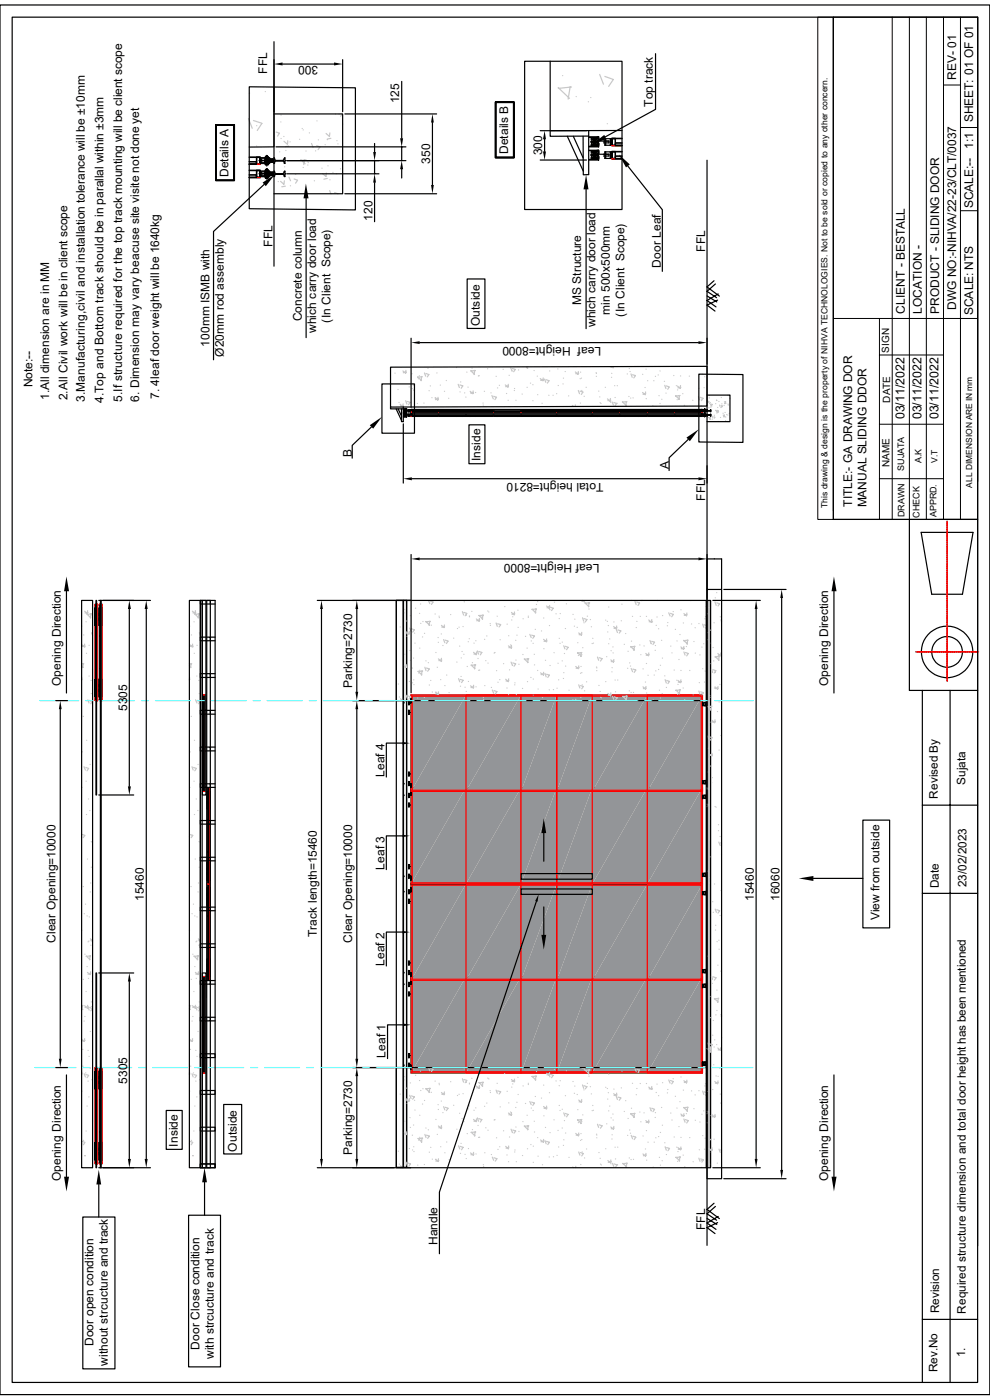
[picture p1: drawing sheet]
<svg xmlns="http://www.w3.org/2000/svg" width="210mm" height="297mm" viewBox="0 0 210 297" stroke-linecap="round" stroke-linejoin="round" font-family="sans-serif">
<defs><g id="words">
<g font-size="2.6">
<text x="191.9" y="88.9" transform="rotate(-90 191.9 88.9)">03/11/2022</text>
<text x="195.5" y="88.9" transform="rotate(-90 195.5 88.9)">03/11/2022</text>
<text x="199.1" y="88.9" transform="rotate(-90 199.1 88.9)">03/11/2022</text>
</g>
<g font-size="2.5">
<text x="56.6" y="15.7" transform="rotate(-90 56.6 15.7)">FFL</text>
<text x="67.5" y="14.1" transform="rotate(-180 67.5 14.1)">300</text>
<text x="202.8" y="16.9" transform="rotate(-90 202.8 16.9)">REV- 01</text>
<text x="84.7" y="21.9" transform="rotate(-90 84.7 21.9)">125</text>
<text x="138.5" y="22.6" transform="rotate(-90 138.5 22.6)">Top track</text>
<text x="206.5" y="25.9" transform="rotate(-90 206.5 25.9)">SHEET: 01 OF 01</text>
<text x="91.2" y="34.8" transform="rotate(-90 91.2 34.8)">350</text>
<text x="107.8" y="32.6" transform="rotate(-90 107.8 32.6)">Details B</text>
<text x="115" y="33" transform="rotate(-90 115 33)">300</text>
<text x="206.5" y="31.7" transform="rotate(-90 206.5 31.7)">1:1</text>
<text x="48.5" y="37.6" transform="rotate(-90 48.5 37.6)">Details A</text>
<text x="79" y="46.8" transform="rotate(-90 79 46.8)">120</text>
<text x="206.5" y="44.2" transform="rotate(-90 206.5 44.2)">SCALE:--</text>
<text x="57.8" y="52.4" transform="rotate(-90 57.8 52.4)">FFL</text>
<text x="149.6" y="53.4" transform="rotate(-90 149.6 53.4)">FFL</text>
<text x="140.2" y="56.8" transform="rotate(-90 140.2 56.8)">Door Leaf</text>
<text x="123.3" y="64.8" transform="rotate(-90 123.3 64.8)">MS Structure</text>
<text x="202.8" y="65.7" transform="rotate(-90 202.8 65.7)">DWG NO:-NIHVA/22-23/CLT/0037</text>
<text x="64" y="68.2" transform="rotate(-90 64 68.2)">Concrete column</text>
<text x="67.1" y="70.6" transform="rotate(-90 67.1 70.6)">which carry door load</text>
<text x="70.1" y="68.5" transform="rotate(-90 70.1 68.5)">(In Client Scope)</text>
<text x="101.8" y="69.2" transform="rotate(-90 101.8 69.2)">Outside</text>
<text x="126.3" y="69.3" transform="rotate(-90 126.3 69.3)">which carry door load</text>
<text x="129.4" y="66.8" transform="rotate(-90 129.4 66.8)">min 500x500mm</text>
<text x="132.5" y="67.2" transform="rotate(-90 132.5 67.2)">(In Client Scope)</text>
<text x="191.9" y="66.5" transform="rotate(-90 191.9 66.5)">CLIENT - BESTALL</text>
<text x="195.6" y="66.6" transform="rotate(-90 195.6 66.6)">LOCATION -</text>
<text x="199.2" y="66.6" transform="rotate(-90 199.2 66.6)">PRODUCT - SLIDING DOOR</text>
<text x="206.5" y="66.9" transform="rotate(-90 206.5 66.9)">SCALE: NTS</text>
<text x="44.4" y="73.5" transform="rotate(-90 44.4 73.5)">100mm ISMB with</text>
<text x="47.5" y="75.6" transform="rotate(-90 47.5 75.6)">Ø20mm rod assembly</text>
<text x="127.6" y="73.7" transform="rotate(-180 127.6 73.7)">Leaf Height=8000</text>
<text x="6.9" y="82.2" transform="rotate(-90 6.9 82.2)">Note:--</text>
<text x="10.5" y="84.9" transform="rotate(-90 10.5 84.9)">1.All dimension are in MM</text>
<text x="14.3" y="85" transform="rotate(-90 14.3 85)">2.All Civil work will be in client scope</text>
<text x="18" y="85.3" transform="rotate(-90 18 85.3)">3.Manufacturing,civil and installation tolerance will be ±10mm</text>
<text x="22" y="85.6" transform="rotate(-90 22 85.6)">4.Top and Bottom track should be in parallal within ±3mm</text>
<text x="26" y="85.2" transform="rotate(-90 26 85.2)">5.If structure required for the top track mounting will be client scope</text>
<text x="29.5" y="85.2" transform="rotate(-90 29.5 85.2)">6. Dimension may vary beacuse site visite not done yet</text>
<text x="33.8" y="84.7" transform="rotate(-90 33.8 84.7)">7. 4leaf door weight will be 1640kg</text>
<text x="74.6" y="96.9" transform="rotate(-90 74.6 96.9)">B</text>
<text x="101.9" y="97.8" transform="rotate(-90 101.9 97.8)">Inside</text>
<text x="141.9" y="99.5" transform="rotate(-90 141.9 99.5)">A</text>
<text x="128" y="102.6" transform="rotate(-180 128 102.6)">Total height=8210</text>
<text x="149.6" y="106.3" transform="rotate(-90 149.6 106.3)">FFL</text>
<text x="180.8" y="107.5" transform="rotate(-90 180.8 107.5)">TITLE:- GA DRAWING DOR</text>
<text x="183.8" y="107.7" transform="rotate(-90 183.8 107.7)">MANUAL SLIDING DDOR</text>
<text x="127.2" y="119.6" transform="rotate(-180 127.2 119.6)">Leaf Height=8000</text>
<text x="12.9" y="145.6" transform="rotate(-90 12.9 145.6)">Opening Direction</text>
<text x="74.7" y="146" transform="rotate(-90 74.7 146)">Parking=2730</text>
<text x="175.7" y="145.6" transform="rotate(-90 175.7 145.6)">Opening Direction</text>
<text x="27" y="150.9" transform="rotate(-90 27 150.9)">5305</text>
<text x="81.5" y="164.8" transform="rotate(-90 81.5 164.8)">Leaf 4</text>
<text x="204.8" y="166.5" transform="rotate(-90 204.8 166.5)">Sujata</text>
<text x="198.9" y="169.4" transform="rotate(-90 198.9 169.4)">Revised By</text>
<text x="81.5" y="184.5" transform="rotate(-90 81.5 184.5)">Leaf 3</text>
<text x="30.5" y="191.2" transform="rotate(-90 30.5 191.2)">15460</text>
<text x="159.9" y="191.2" transform="rotate(-90 159.9 191.2)">15460</text>
<text x="165.4" y="191.2" transform="rotate(-90 165.4 191.2)">16060</text>
<text x="199.2" y="188.4" transform="rotate(-90 199.2 188.4)">Date</text>
<text x="205.1" y="188.3" transform="rotate(-90 205.1 188.3)">23/02/2023</text>
<text x="186.6" y="195.2" transform="rotate(-90 186.6 195.2)">View from outside</text>
<text x="11.8" y="200.1" transform="rotate(-90 11.8 200.1)">Clear Opening=10000</text>
<text x="67.2" y="198.8" transform="rotate(-90 67.2 198.8)">Track length=15460</text>
<text x="74.7" y="200.1" transform="rotate(-90 74.7 200.1)">Clear Opening=10000</text>
<text x="81.5" y="204.9" transform="rotate(-90 81.5 204.9)">Leaf 2</text>
<text x="81.8" y="224.4" transform="rotate(-90 81.8 224.4)">Leaf 1</text>
<text x="27" y="229.9" transform="rotate(-90 27 229.9)">5305</text>
<text x="37.7" y="243.2" transform="rotate(-90 37.7 243.2)">Inside</text>
<text x="50.2" y="244.3" transform="rotate(-90 50.2 244.3)">Outside</text>
<text x="74.7" y="245.1" transform="rotate(-90 74.7 245.1)">Parking=2730</text>
<text x="12.9" y="250.6" transform="rotate(-90 12.9 250.6)">Opening Direction</text>
<text x="175.7" y="250.6" transform="rotate(-90 175.7 250.6)">Opening Direction</text>
<text x="149.6" y="260.9" transform="rotate(-90 149.6 260.9)">FFL</text>
<text x="92.8" y="264.2" transform="rotate(-90 92.8 264.2)">Handle</text>
<text x="199.3" y="278.6" transform="rotate(-90 199.3 278.6)">Revision</text>
<text x="204.9" y="278.7" transform="rotate(-90 204.9 278.7)">Required structure dimension and total door height has been mentioned</text>
<text x="19.9" y="285.6" transform="rotate(-90 19.9 285.6)">Door open condition</text>
<text x="42.3" y="286.3" transform="rotate(-90 42.3 286.3)">Door Close condition</text>
<text x="204.8" y="288" transform="rotate(-90 204.8 288)">1.</text>
<text x="22.9" y="289.8" transform="rotate(-90 22.9 289.8)">without strcucture and track</text>
<text x="45.3" y="288.3" transform="rotate(-90 45.3 288.3)">with strcucture and track</text>
<text x="198.9" y="291.1" transform="rotate(-90 198.9 291.1)">Rev.No</text>
</g>
<g font-size="2.1">
<text x="188.6" y="74.8" transform="rotate(-90 188.6 74.8)">SIGN</text>
<text x="188.8" y="85.4" transform="rotate(-90 188.8 85.4)">DATE</text>
<text x="188.7" y="99" transform="rotate(-90 188.7 99)">NAME</text>
</g>
<g font-size="1.9">
<text x="191.8" y="99.9" transform="rotate(-90 191.8 99.9)">SUJATA</text>
<text x="195.5" y="98.3" transform="rotate(-90 195.5 98.3)">A.K</text>
<text x="191.9" y="109.7" transform="rotate(-90 191.9 109.7)">DRAWN</text>
<text x="195.1" y="109.8" transform="rotate(-90 195.1 109.8)">CHECK</text>
<text x="198.7" y="109.7" transform="rotate(-90 198.7 109.7)">APPRD.</text>
</g>
<g font-size="1.8">
<text x="198.9" y="98.2" transform="rotate(-90 198.9 98.2)">V.T</text>
<text x="175.5" y="107.8" transform="rotate(-90 175.5 107.8)">This drawing &amp; design is the property of NIHVA TECHNOLOGIES. Not to be sold or copied to any other concern.</text>
<text x="206.2" y="103.5" transform="rotate(-90 206.2 103.5)">ALL DIMENSION ARE IN mm</text>
</g>
</g></defs>
<path d="M87.2 207.2h61.8v20.4h-61.8z" fill="none" stroke="#000" stroke-width=".25"/>
<path d="M87.2 207.2h11.6v20.4h-11.6z" fill="none" stroke="#0f0" stroke-width=".25"/>
<g fill="#939598">
<path d="M98.8 207.2v20.4h-11.6z"/>
<path d="M87.2 207.2h11.6l-11.6 20.4z"/>
<path d="M110.5 207.2v20.4h-11.7z"/>
<path d="M98.8 207.2h11.7l-11.7 20.4z"/>
</g>
<path d="M98.8 207.2h11.7v20.4h-11.7z" fill="none" stroke="#f00" stroke-width=".25"/>
<path d="M125.6 207.2h11.7v20.4h-11.7z" fill="none" stroke="#0f0" stroke-width=".25"/>
<g fill="#939598">
<path d="M118.1 207.2v20.4h-7.6z"/>
<path d="M110.5 207.2h7.6l-7.6 20.4z"/>
<path d="M125.6 207.2v20.4h-7.5z"/>
<path d="M118.1 207.2h7.5l-7.5 20.4z"/>
<path d="M137.3 207.2v20.4h-11.7z"/>
<path d="M125.6 207.2h11.7l-11.7 20.4z"/>
<path d="M149 207.2v20.4h-11.7z"/>
<path d="M137.3 207.2h11.7l-11.7 20.4z"/>
</g>
<path d="M87.2 87.4h61.8zM87.2 207.2l.3 .2M87.2 207.2h61.8v20.4h-61.8zM87.5 207.4h61.3v20h-61.3zM110.5 207.2h7.6v20.4h-7.6zM118.1 207.2h7.5v20.4h-7.5zM137.3 207.2h11.7v20.4h-11.7zM149 207.2l-.2 .2M87.5 227.4l-.3 .2M148.8 227.4l.2 .2" fill="none" stroke="#f00" stroke-width=".25"/>
<g fill="none" stroke="#000" stroke-width=".25">
<path d="M85.6 86.8h.7v.2l-.1-.2M85.6 87.5h.6l.1-.3v.3h-.7M85.6 86.8h.6M85.7 87.1h.6M85.9 87h.2M85.9 87.4h.2M85.9 87.4h.2zM85.9 87.3l-.2 .1h.5M85.9 86.9v.5M86 86.9v.5M86 86.9v.1M86 87.3v.1"/>
<path d="M86.1 87.3h.1M86.1 87v.3M86.1 86.8l.2 .1M86.2 86.9h-.5v.1h.5M86.3 87.2l-.6-.1h1.3v.1h-.4M86.7 86.9v.5zM86.7 87.4h.5M86.7 87.2v-.3v.4M87.1 86.9v.5M87.1 87.1h.1M87.1 87.2h.1M87.2 86.9v.5"/>
<path d="M87.2 86.9h61.8v.5h-61.8zM87.2 86.9h.3v.5h-.3zM87.2 86.9h.2v.5h-.2zM87.2 87.3h.1M87.2 87h.1M87.2 86.9h-.5M87.5 87.2h5.4v.2h-5.4v-.2h5.4v.2h-5.4zM92.9 87.2h.3v.2h-.3v-.2h.2v.2h-.2zM93.2 87.2h5.6v.2h-5.6v-.2h5.6v.2h-5.6zM98.8 87.2h.2v.2h-.2v-.2h.2v.2h-.2zM99 87.2h5.6v.2h-5.6v-.2h5.6v.2h-5.6zM104.6 87.2h.2v.2h-.2z"/>
<path d="M104.8 87.2h5.6v.2h-5.6zM110.4 87.2h.3v.2h-.3zM110.7 87.2h7.3v.2h-7.3v-.2h7.3v.2h-7.3zM118 87.2h.2v.2h-.2v-.2h.2v.2h-.2zM118.2 87.2h7.3v.2h-7.3v-.2h7.3v.2h-7.3zM125.5 87.2h.3v.2h-.3zM125.6 87.2h.2v.2h-.2zM125.8 87.2h5.6v.2h-5.6v-.2h5.6v.2h-5.6zM131.4 87.2h.2v.2h-.2zM131.6 87.2h5.6v.2h-5.6v-.2h5.6v.2h-5.6zM137.2 87.2h.3v.2h-.3v-.2h.2v.2h-.2zM137.5 87.2h5.5v.2h-5.5v-.2h5.5v.2h-5.5z"/>
<path d="M143 87.2h.3v.2h-.3v-.2h.3v.2h-.3zM143.3 87.2h5.5v.2h-5.5v-.2h5.5v.2h-5.5zM148.8 86.9h.2v.5h-.2zM85.6 127.4h.7v120.3h-.7zM85.6 127.4v120.3M86.2 127.4v120.3M87.2 187.5h61.8v20.5h-61.8zM85.7 208.7v.2M86.7 208.4v.9M86.7 210.4v.9M87 208.7v.2M87 210.8v.1"/>
<path d="M87.1 208v.9M87.2 208v.9M149 208.7l.1 .8zM149.1 208.8h.5l.2 .2v.3l-.2 .1h-.5M149.5 209.1h.2l-.1 .1zM85.7 225.9v.2M86.7 223.5v1M86.7 225.5v1M87 223.9v.1M87 225.9v.2M87.1 225.9v1M87.2 225.9v1"/>
<path d="M149 225.3l.1 .8zM149.1 225.4h.5l.2 .2-.2 .4h-.5M149.5 225.6h.2l-.1 .2z"/>
<circle cx="149.6" cy="209.1" r=".38"/>
<circle cx="149.6" cy="225.7" r=".38"/>
</g>
<g fill="none" stroke="#c7c8ca" stroke-width=".25">
<path d="M88.1 87.4h.1M96.8 87.4h.1M98.1 87.4h.1M99.7 87.4h.1M100.9 87.4h.1M105.3 87.4h.1M105.5 87.4h.1M109.6 87.4h.1M112.7 87.4h.1M118.4 87.4h.1M125.3 87.4h.1M126.7 87.4h.1"/>
<path d="M132.6 87.4h.1M135.5 87.4h.1M139.6 87.4h-.1M143.4 87.4h.1M143.5 87.4h.1M144.2 87.4h.1M148.3 87.4h.1"/>
</g>
<path d="M87.2 87.4h61.8" fill="none" stroke="#939598" stroke-width=".21"/>
<path d="M87.2 187.5h11.6v20.5h-11.6z" fill="none" stroke="#0f0" stroke-width=".25"/>
<g fill="#939598">
<path d="M98.8 187.5v20.5h-11.6z"/>
<path d="M87.2 187.5h11.6l-11.6 20.5z"/>
<path d="M110.5 187.5v20.5h-11.7z"/>
<path d="M98.8 187.5h11.7l-11.7 20.5z"/>
</g>
<path d="M98.8 187.5h11.7v20.5h-11.7z" fill="none" stroke="#f00" stroke-width=".25"/>
<path d="M125.6 187.5h11.7v20.5h-11.7z" fill="none" stroke="#0f0" stroke-width=".25"/>
<g fill="#939598">
<path d="M118.1 187.5v20.5h-7.6z"/>
<path d="M110.5 187.5h7.6l-7.6 20.5z"/>
<path d="M125.6 187.5v20.5h-7.5z"/>
<path d="M118.1 187.5h7.5l-7.5 20.5z"/>
<path d="M137.3 187.5v20.5h-11.7z"/>
<path d="M125.6 187.5h11.7l-11.7 20.5z"/>
<path d="M149 187.5v20.5h-11.7z"/>
<path d="M137.3 187.5h11.7l-11.7 20.5z"/>
</g>
<path d="M87.2 187.5l.3 .3M87.2 187.5h61.8v20.5h-61.8zM87.5 187.8h61.3v19.9h-61.3zM110.5 187.5h7.6v20.5h-7.6zM118.1 187.5h7.5v20.5h-7.5zM137.3 187.5h11.7v20.5h-11.7zM149 187.5l-.2 .3M87.5 207.7l-.3 .3M148.8 207.7l.2 .3" fill="none" stroke="#f00" stroke-width=".25"/>
<g fill="none" stroke="#000" stroke-width=".25">
<path d="M87.2 167.1h61.8v20.4h-61.8zM85.7 189.1v.1M86.7 188.7v1M86.7 190.7v1M87 189.1v.1M87 191.2v.1M87.1 188.3v.9M87.2 188.3v.9M149 189.1l.1 .8zM149.1 189.2h.5l.2 .2-.2 .4h-.5M149.5 189.4h.2l-.1 .2zM85.7 206.3v.1"/>
<path d="M86.7 203.8v1M86.7 205.9v.9M87 204.2v.1M87 206.3v.1M87.1 206.3v.9M87.2 206.3v.9M149 205.7l.1 .7zM149.1 205.7h.5l.2 .2-.2 .4h-.5M149.5 206h.2l-.1 .1z"/>
<circle cx="149.6" cy="189.5" r=".38"/>
<circle cx="149.6" cy="206" r=".38"/>
</g>
<path d="M87.2 167.1h11.6v20.4h-11.6z" fill="none" stroke="#0f0" stroke-width=".25"/>
<g fill="#939598">
<path d="M98.8 167.1v20.4h-11.6z"/>
<path d="M87.2 167.1h11.6l-11.6 20.4z"/>
<path d="M110.5 167.1v20.4h-11.7z"/>
<path d="M98.8 167.1h11.7l-11.7 20.4z"/>
</g>
<path d="M98.8 167.1h11.7v20.4h-11.7z" fill="none" stroke="#f00" stroke-width=".25"/>
<path d="M125.6 167.1h11.7v20.4h-11.7z" fill="none" stroke="#0f0" stroke-width=".25"/>
<g fill="#939598">
<path d="M118.1 167.1v20.4h-7.6z"/>
<path d="M110.5 167.1h7.6l-7.6 20.4z"/>
<path d="M125.6 167.1v20.4h-7.5z"/>
<path d="M118.1 167.1h7.5l-7.5 20.4z"/>
<path d="M137.3 167.1v20.4h-11.7z"/>
<path d="M125.6 167.1h11.7l-11.7 20.4z"/>
<path d="M149 167.1v20.4h-11.7z"/>
<path d="M137.3 167.1h11.7l-11.7 20.4z"/>
</g>
<path d="M87.2 167.1l.3 .2M87.2 167.1h61.8v20.4h-61.8zM87.5 167.3h61.3v20h-61.3zM110.5 167.1h7.6v20.4h-7.6zM118.1 167.1h7.5v20.4h-7.5zM137.3 167.1h11.7v20.4h-11.7zM149 167.1l-.2 .2M87.5 187.3l-.3 .2M148.8 187.3l.2 .2" fill="none" stroke="#f00" stroke-width=".25"/>
<g fill="none" stroke="#000" stroke-width=".25">
<path d="M87.2 147.4h61.8v20.5h-61.8zM85.7 168.7v.1M86.7 168.3v.9M86.7 170.3v.9M87 168.7v.1M87 170.7v.2M87.1 167.9v.9M87.2 167.9v.9M149 168.7l.1 .8zM149.1 168.7h.5l.2 .2v.3l-.2 .1h-.5M149.5 169h.2l-.1 .1zM85.7 185.8v.2"/>
<path d="M86.7 183.4v1M86.7 185.4v1M87 183.8v.1M87 185.8v.2M87.1 185.8v1M87.2 185.8v1M149 185.2l.1 .8zM149.1 185.3h.5l.2 .2-.2 .4h-.5M149.5 185.5h.2l-.1 .2z"/>
<circle cx="149.6" cy="169" r=".38"/>
<circle cx="149.6" cy="185.6" r=".38"/>
</g>
<path d="M87.2 147.4h11.6v20.5h-11.6z" fill="none" stroke="#0f0" stroke-width=".25"/>
<g fill="#939598">
<path d="M98.8 147.4v20.5h-11.6z"/>
<path d="M87.2 147.4h11.6l-11.6 20.5z"/>
<path d="M110.5 147.4v20.5h-11.7z"/>
<path d="M98.8 147.4h11.7l-11.7 20.5z"/>
</g>
<path d="M98.8 147.4h11.7v20.5h-11.7z" fill="none" stroke="#f00" stroke-width=".25"/>
<path d="M125.6 147.4h11.7v20.5h-11.7z" fill="none" stroke="#0f0" stroke-width=".25"/>
<g fill="#939598">
<path d="M118.1 147.4v20.5h-7.6z"/>
<path d="M110.5 147.4h7.6l-7.6 20.5z"/>
<path d="M125.6 147.4v20.5h-7.5z"/>
<path d="M118.1 147.4h7.5l-7.5 20.5z"/>
<path d="M137.3 147.4v20.5h-11.7z"/>
<path d="M125.6 147.4h11.7l-11.7 20.5z"/>
<path d="M149 147.4v20.5h-11.7z"/>
<path d="M137.3 147.4h11.7l-11.7 20.5z"/>
</g>
<path d="M87.2 88.3h61.8zM87.2 147.4l.3 .3M87.2 147.4h61.8v20.5h-61.8zM87.5 147.7h61.3v19.9h-61.3zM110.5 147.4h7.6v20.5h-7.6zM118.1 147.4h7.5v20.5h-7.5zM137.3 147.4h11.7v20.5h-11.7zM149 147.4l-.2 .3M87.5 167.6l-.3 .3M148.8 167.6l.2 .3" fill="none" stroke="#f00" stroke-width=".25"/>
<g fill="none" stroke="#000" stroke-width=".25">
<path d="M150 34v230.2M82.8 77.9l67.2-.2v8.4l-67.2 .3zM82.8 86.4v.3h2.8M85.2 86.7v2.8h.4M85.6 87.7h.7v.3l-.1-.2M85.6 87.8h.6M85.9 87.8l.2 .1zM85.9 88.3h.1M85.9 88.3h.2zM85.9 87.8v.5M86 87.8v.5M86 87.8v.1"/>
<path d="M86 88.3h.1M86.1 87.9v.4M86.1 87.9h.1M86.1 88.3h.1M86.1 87.7l.2 .1M86.2 88.2h-.5v.1h.5M86.2 88.4l.1-.2v.2h-.7M86.2 87.8h-.5l.2 .1M86.3 88.1l-.6-.1h1.3v.1h-.4M86.7 87.8v.5zM86.7 87.8h.5M86.7 88.3h.5"/>
<path d="M86.7 87.9v.3M86.7 88v.2M87.1 87.8v.5M87.1 88h.1M87.1 88.1h.1M87.2 87.8v.5M87.2 87.8h61.8v.5h-61.8zM87.2 87.8h.3v.5h-.3zM87.2 87.8h.2v.5h-.2zM87.2 88.3h.1M87.2 87.9h.1M87.5 88.1h5.4v.2h-5.4v-.2h5.4v.2h-5.4z"/>
<path d="M92.9 88.1h.3v.2h-.3v-.2h.2v.2h-.2zM93.2 88.1h5.6v.2h-5.6v-.2h5.6v.2h-5.6zM98.8 88.1h.2v.2h-.2v-.2h.2v.2h-.2zM99 88.1h5.6v.2h-5.6v-.2h5.6v.2h-5.6zM104.6 88.1h.2v.2h-.2zM104.8 88.1h5.6v.2h-5.6zM110.4 88.1h.3v.2h-.3zM110.7 88.1h7.3v.2h-7.3v-.2h7.3v.2h-7.3zM118 88.1h.2v.2h-.2v-.2h.2v.2h-.2zM118.2 88.1h7.3v.2h-7.3v-.2h7.3v.2h-7.3zM125.5 88.1h.3v.2h-.3zM125.6 88.1h.2v.2h-.2z"/>
<path d="M125.8 88.1h5.6v.2h-5.6v-.2h5.6v.2h-5.6zM131.4 88.1h.2v.2h-.2zM131.6 88.1h5.6v.2h-5.6v-.2h5.6v.2h-5.6zM137.2 88.1h.3v.2h-.3v-.2h.2v.2h-.2zM137.5 88.1h5.5v.2h-5.5v-.2h5.5v.2h-5.5zM143 88.1h.3v.2h-.3v-.2h.3v.2h-.3zM143.3 88.1h5.5v.2h-5.5v-.2h5.5v.2h-5.5zM148.8 87.8h.2v.5h-.2zM87.2 117.6v29.4M89 118.6h59.2M67.3 127.4h19.8M68.2 129.2v116.7"/>
<path d="M75.7 129.2v17.6M84.1 127.4h65.9v21.2h-65.9zM84.1 127.4h1.5v120.2h-1.5zM74.8 148.6h12.3M75.7 150.5v74.1M85.7 149v.1M86.7 148.6v1M86.7 150.6v1M87 149v.1M87 151.1v.1M87.1 148.2v.9M87.2 148.2v.9"/>
<path d="M149 149l.1 .8zM149.1 149.1h.5l.2 .2-.2 .4h-.5M149.5 149.4h.2l-.1 .1zM85.7 166.2v.1M86.7 163.7v1M86.7 165.8v.9M87 164.1v.2M87 166.2v.1M87.1 166.2v.9M87.2 166.2v.9M149 165.6l.1 .7zM149.1 165.7h.5l.2 .1-.2 .4h-.5"/>
<path d="M149.5 165.9h.2l-.1 .1zM74.8 226.5h12.3M75.7 228.3v17.6M84.1 226.5h65.9v21.2h-65.9zM67.3 247.7h19.8"/>
<circle cx="149.6" cy="149.4" r=".38"/>
<circle cx="149.6" cy="165.9" r=".38"/>
</g>
<g fill="none" stroke="#c7c8ca" stroke-width=".25">
<path d="M83.8 79.2h.1M86.1 78.6v.6l-.6-.5M86.2 79l-.6 .1M87.4 79.3h.1M88.6 80l.8 .7M88.9 79.7h.1M89.5 79.9l-.2 .9M89.6 79.9l-1 .1M90 79.1l.3 .7M90.4 79.2l.6 .3-.4 .5M90.8 78.1h.1M92.7 79.1h.1"/>
<path d="M96.8 78h.1M99 79h.1M99.9 78.7l.8 .7M100.1 78.1h.1M100.7 78.6l-.1 .9M100.8 78.6l-.9 .1M101.5 79.8h.1M101.6 79.7h.1M103.4 78.2h.1M105.2 79.8h.1M106.7 78.4h.1M108 79.6h.1"/>
<path d="M108.3 78l.4 .7M108.7 78.2l.6 .2-.3 .5M110 78.5h.1M111.7 77.9l.3 .2M111.9 77.9l-.1 .2M113.3 78.6h.1M114 79.8h.1M116.6 78.7h.1M118.3 78.3h.1M119.9 78.8h.1M122.7 78.8l-.1 .6-.6-.5M122.8 79.2l-.7 .1"/>
<path d="M123.1 79h.1M126.4 79.1h.1M126.5 79.2h.1M126.5 79.8h.1M129.8 77.8l.2 .2M129.8 79.2h.1M130.1 77.8v.2M130.2 77.8l-.6 .1M133.1 79.3h.1M133.5 78.2h.1M133.6 78.8h.1M133.9 79.3l.2 .8"/>
<path d="M134.2 79.5l.6 .2M134.8 79.7l-.3 .5M136.3 79.4h.1M137 78.3h.1M139 79.8h.1M139.6 79.5h.1M140 78.7h.1M142.9 79.7h.1M144.4 79.8h.1M146.2 79.8h.1M149 79.4h.1M149.5 79.9h.1"/>
<path d="M84.4 82.6h.1M84.6 85.4h.1M85.5 85.7l-.1 .6-.5-.5M85.6 86.1h-.6M86.1 85l.2 .7M86.4 85.2l.6 .1M86.8 82.1h.1M87 85.4l-.3 .5M87.4 82.4h.1M87.7 81.7h.1M87.7 82.8h.1M88.1 88.3h.1"/>
<path d="M88.5 85.6h.1M88.7 80.3h.1M89.9 85.5h.1M91 82.9h.1M91.3 81.9h.1M91.6 84.4h.1M92.4 84.4h.1M92.9 84.3v.6l-.6-.5M93 84.7l-.6 .1M93.4 81.7h.1M94.3 83h.1M94.7 80.7h.1"/>
<path d="M95.2 84.5h.1M96.8 88.3h.1M97.2 81.5l.3 .7M97.6 81.7l.6 .2-.4 .5M97.6 83.1h.1M97.7 81h.1M98.1 88.3h.1M98.6 83.4h.1M98.8 84.2h.1M99.3 82.1h.1M99.7 88.3h.1M99.7 83l.6 .5"/>
<path d="M100.4 82.9l-.1 .6M100.5 83.3l-.7 .1M100.9 83.3h.1M100.9 88.3h.1M102.4 85.5h.1M102.5 85.9h.1M102.7 83h.1M104.1 83.4h.1M104.4 83.9l.2 .7M104.7 84.1l.6 .2-.3 .5M105.3 88.3h.1M105.5 88.3h.1"/>
<path d="M105.5 82.3h.1M105.9 81.7h.1M107.2 81.7l.5 .4M107.4 83.5h.1M107.8 84.9h.1M107.8 81.5v.6M107.9 81.9l-.6 .1M109.1 82.8h.1M109.1 82.4h.1M109.4 84.9h.1M109.6 88.3h.1M110.7 83.6h.1"/>
<path d="M111.8 82.2h.1M112.5 81.3h.1M112.7 88.3h.1M113 81.6h.1M113 85h.1M114 83.7h.1M115 85.6h.1M115.2 80.2v.6l-.6-.5M115.3 80.6l-.6 .1M115.5 80.4l.3 .7M115.9 80.6l.6 .2-.4 .5M116.4 83.9h.1"/>
<path d="M117.3 83.9h.1M118.1 83.5h.1M118.4 88.3h.1M118.4 81.8h.1M119.4 81.4h.1M119.5 80.2h.1M120.6 84h.1M121.4 86l.3 .2M122 85.9v.3M122.7 82.8l.2 .7M123.1 80.3h.1M123.1 83l.6 .2-.4 .5"/>
<path d="M123.1 85.5h.1M123.3 80.2h.1M123.4 82.8h.1M123.9 84.1h.1M124.3 82.2h.1M125.3 88.3h.1M126.7 88.3h.1M127 83h.1M127.2 84.2h.1M127.3 85.4h.1M127.5 85.6h.1M128.4 82.2h.1"/>
<path d="M128.9 84.6l.5 .5M129.5 85.3h.1M129.5 84.5v.6M129.6 84.9l-.7 .1M129.7 80.1h.1M129.8 85.3l.3 .6M130.2 85.4l.6 .2-.3 .5M130.4 81.8h.1M130.5 84.3h.1M130.9 85.6h.1M130.9 81.8h.1M132.6 88.3h.1"/>
<path d="M132.9 85.2l-.1 .9M133 85.2l-1 .1 .8 .7M133.4 84.1h.1M133.8 84.5h.1M134.3 84.4h.1M135.5 88.3h.1M136.8 82.2h.1M136.9 83.1v.6l-.6-.4M137 83.5l-.6 .2M137.1 84.6h.1M137.4 80.8h.1M138.5 86.1h.1"/>
<path d="M138.7 80.8h.1M139.6 88.3h-.1M139.8 83.9h.1M140 85.6h.1M140.4 84.7h.1M140.9 80.9h.1M141 81.7l.3 .7M141.3 83.4h.1M141.4 81.9l.5 .2M141.9 82.1l-.3 .5M143.3 83.9l.8 .8M143.4 88.3h.1"/>
<path d="M143.5 81.8h.1M143.6 84.8h.1M143.7 82.7h.1M144.1 83.9l-.1 .9M144.2 88.3h.1M144.3 83.9l-1 .1M144.4 81.8l-.1 .6-.6-.5M144.4 82.2l-.6 .1M144.8 83.5h.1M145.2 86h.1M146.9 84.9h.1M148.2 84.2l.2 .6"/>
<path d="M148.3 82.4h.1M148.3 88.3h.1M148.5 84.3l.6 .2-.3 .5M148.7 86.1h.1M148.8 84.7h.1M149.4 82.3h.1M150.1 85.1l.3 .1M150.3 88.6h.1M150.4 85.2l-.2 .2M150.4 86.5h.1M150.5 88.6l.2 .2M150.5 84.4h.1"/>
<path d="M150.5 85.6h.1M150.5 83.9h.1M150.7 85.4h.1M150.7 88.6v.2M150.7 87.6h.1M150.8 88.9l-.3 .1M150.8 86.4h.1M151 85.7l-.1 .3-.2-.2M151 86.1h-.2M151 88.3l.2 .3M151.1 85.8h.1M151.1 88.9h.1"/>
<path d="M151.4 88.4l.2 .1-.1 .2M151.5 88.1h.1M151.8 85.6h.1M151.8 87l.4 .4M152 84.9h.1M152.1 87.6h.1M152.1 85h.1M152.1 87.1v.3M152.2 86.4h.1M152.3 87.1h-.4M152.3 89.4h.1M152.4 87.5h.1"/>
<path d="M152.4 87.2h.1M152.4 87.3h.1M152.5 85.2h.1M152.7 85.9v.3M152.8 88.6h.1M152.9 86.4h.1M153 86.1h.2l-.1 .3M153 84.3h.1M153.1 85.7h.1M153.4 87.7h.1M153.4 88.1l.2 .2M153.6 86h.1"/>
<path d="M153.7 88v.3M153.8 88.4h-.3M153.8 85.6h.1M153.8 87.5h.1M153.9 85.2v.2l-.2-.2M153.9 89.2l.1 .3M153.9 88.5h.1M154 85.6h-.2M154.1 88h.1M154.3 89.4l.2 .1M154.3 83.8v.1M154.4 88.1h.1"/>
<path d="M154.4 85.7h.1M154.5 85.9h.1M154.6 83.8h.1M154.7 87.7h.1M154.8 83.8l-.1 .2M154.8 84.5h.1M84.9 133h.1M85.7 130h.1M85.8 129.3h.1M85.9 138.8h.1M86.1 131.7h.1M86.4 135h.1"/>
<path d="M86.8 133.9l-.1 .6-.5-.4M86.9 134.3l-.6 .2M86.9 133.3l.3 .6M87 138h.1M87 130.6h.1M87.3 127.4h.1M87.3 133.4l.6 .2M87.7 139.6h.1M87.9 133.6l-.4 .5M87.9 134.3h.1M88 136.4h.1M88.1 129h.1"/>
<path d="M89 130.1h.1M89 137.5h.1M89.2 128.1h.1M89.2 132.2h.1M89.6 135.1h.1M89.7 131.9h.1M90 134.4h.1M90.3 131.9l.8 .7M90.9 127.4l.3 .7M91.2 131.8l-.2 .9M91.3 131.8l-1 .1M91.3 127.5l.6 .2-.4 .5"/>
<path d="M91.5 132.6h.1M92.3 130.3h.1M92.5 138.4h.1M92.9 135.3h.1M93 136.3h.1M93 139.8l.6 .5M93.1 130.7h.1M93.2 131h.1M93.6 134.5h.1M93.6 139.7v.6M93.9 136.9h.1M94.1 135.7l.3 .7"/>
<path d="M94.3 132.6l-.1 .5-.6-.4M94.3 133l-.6 .1M94.4 135.8l.6 .2-.3 .5M95.6 130.4h.1M96.2 135.4h.1M97 133.3h.1M97.4 133.1h.1M97.5 137.1h.1M97.8 139.6h.1M98 138.2h.1M98.1 129.8l.2 .7M98.2 132.9h.1"/>
<path d="M98.4 138.8h.1M98.4 129.9l.6 .2-.3 .5M98.5 127.7h.1M98.9 130.5h.1M99.3 136.1h.1M99.5 135.5h.1M99.6 130.9h.1M99.6 130.7h.1M100.1 129.7h.1M100.5 136.4h.1M100.9 135.9h.1M101.1 138.3l-.1 .6-.5-.5"/>
<path d="M101.1 138.7l-.6 .1M101.3 138.1l.2 .7M101.4 139.7h.1M101.6 130.6l.8 .7M101.6 138.2l.6 .2M101.7 131.2l-.1 .6-.6-.5M101.8 131.6l-.7 .1M102.2 130.6h.1M102.2 138.4l-.3 .5M102.4 130.5l-.1 .9M102.5 130.5l-.9 .1M102.8 135.6h.1"/>
<path d="M103.3 134.9h.1M103.5 129.6h.1M103.7 129.8h.1M104 132.3h.1M104 132.7h.1M104.8 138.6h.1M105 138.4h.1M105.2 132.2l.3 .7M105.5 130.7h.1M105.6 132.3l.6 .2M106.1 135.7h.1M106.2 132.5l-.3 .5"/>
<path d="M107.1 128.7h.1M107.6 132.4h.1M107.9 134.9h.1M108.3 136.8h.1M108.5 136.9v.6l-.6-.5M108.5 129.9l.6 .5M108.5 131.5h.1M108.6 137.3l-.6 .1M108.8 130.9h.1M109.1 129.8v.6M109.2 130.2l-.6 .1M109.4 135.8h.1"/>
<path d="M109.6 134.7h.1M109.9 129.5h.1M109.9 133.1h.1M110.9 138.9h.1M111 131.3h.1M111.2 139.8l.8 .7M111.5 135h.1M111.8 137.5h.1M112.1 130.7h.1M112.1 131h.1M112.1 139.7l-.2 .9M112.2 139.7l-.9 .2"/>
<path d="M112.4 134.6l.3 .7M112.7 136h.1M112.8 134.7l.6 .2M112.9 129.2l.8 .8M113.1 136.5h.1M113.3 138.8h.1M113.4 135l-.4 .4M113.5 133.5h.1M113.7 129.2l-.1 .8M113.8 128.2h.1M113.8 129.2l-.9 .1M114 127.6h.1"/>
<path d="M114.9 133.9h.1M115.3 131.1h.1M115.3 135.6l.6 .5M115.4 137.6h.1M116 135.6l-.1 .5M116 136.1h.1M116 135.9l-.6 .2M116.4 128.7l.3 .7M116.5 132.7h.1M116.6 128.4l-.1 .6-.5-.4M116.6 128.8l-.6 .1M116.8 128.8l.5 .2-.3 .5"/>
<path d="M117.5 138.5h.1M117.6 127.8h.1M117.9 130.2h.1M118.6 131.2h.1M118.6 135.4h.1M118.8 136.5h.1M118.8 130.2h.1M119.3 136.2h.1M119.6 137l.2 .7M119.7 138.6h.1M119.9 133.3h.1M119.9 137.1l.6 .2-.3 .5"/>
<path d="M120.1 128.1h.1M121.5 130.3h.1M121.8 132.8h.1M121.9 131.4h.1M122.4 133.1h.1M122.5 138.5l.8 .7M122.6 136.4h.1M122.7 139.1h.1M123.3 138.4l-.1 .9M123.4 138.9h.1M123.4 134.2l-.1 .5-.5-.4M123.4 134.5l-.5 .2"/>
<path d="M123.4 138.4l-.9 .2M123.6 131.1l.2 .7M123.6 127.4l.4 .3v-.3M123.6 137.4h.1M123.9 132.1h.1M123.9 131.2l.6 .2-.3 .6M124.1 127.5l-.7 .1M124.1 127.9l.8 .8M124.6 130.7h.1M124.9 129.2h.1M125 127.8l-.2 .9M125.1 127.9l-1 .1"/>
<path d="M125.2 131.4h.1M125.4 133h.1M125.6 136.5h.1M125.7 135.4h.1M125.9 136.4h.1M126.7 139.4l.3 .7M127.1 139.5l.6 .2-.3 .6M128.5 131.6h.1M128.7 139.3h.1M128.8 131.8h.1M128.9 134.1h.1M129 132.7h.1"/>
<path d="M129.1 136.6h.1M129.1 128.8h.1M129.3 135.6h.1M129.6 138h.1M130 137.2h.1M130 138.5h.1M130.2 132h.1M130.2 139.9l-.1 .6-.5-.5M130.7 133.5l.3 .7M130.8 132.8v.6l-.6-.5M130.9 133.2l-.6 .1M131.1 133.6l.6 .3-.3 .4"/>
<path d="M131.8 131.7h.1M131.9 128.2h.1M132.4 136.7h.1M132.7 134.4h.1M133.2 138.2h.1M133.8 137.2l.8 .7M133.9 127.4h.1M133.9 136h.1M134.2 130.8h.1M134.6 137.1l-.1 .9M134.7 137.1l-.9 .1M134.7 127.6l.3 .7"/>
<path d="M135 133.1h.1M135.1 131.8h.1M135.1 127.7l.6 .2-.4 .5M135.5 128.3h.1M135.7 136.8h.1M135.8 130.8h.1M135.9 138.9h.1M136.1 127.4h.1M136.2 127.4h.1M136.6 137h.1M137.1 130.8h.1M137.6 138.5v.6l-.6-.5"/>
<path d="M137.6 131.5l.6 .5M137.7 138.9l-.6 .1M137.9 135.9l.3 .7M138.1 136.5h.1M138.3 131.4l-.1 .6M138.3 136.1l.6 .2-.4 .4M138.3 131.8l-.6 .1M138.4 132h.1M139 138h.1M139 136.9h.1M139.2 132.7h.1M139.4 130.9h.1"/>
<path d="M139.4 127.4h.1M139.7 133.4h.1M140.3 135.8h.1M140.5 139.6h.1M140.5 130.6h.1M141.6 132.8h.1M141.6 132.1h.1M141.9 130l.3 .7M142.2 130.1l.6 .2-.3 .6M142.3 137.1h.1M142.5 138.5h.1M142.8 129.8h.1"/>
<path d="M143.3 133.5h.1M143.6 136h.1M144 139.9h.1M144.2 134.6h.1M144.4 129.4h.1M144.4 137.2l.6 .6M144.9 132.2h.1M145 135.8l.8 .8M145.1 138.3l.2 .7M145.1 137.2l-.1 .6M145.2 137.5l-.7 .1M145.4 138.4l.6 .2-.3 .5"/>
<path d="M145.6 137.2h.1M145.7 130l-.1 .6-.5-.4M145.8 130.4l-.6 .2M145.9 135.8l-.1 .9M146 135.8l-1 .1M146.5 127.4h.1M146.7 132.4h.1M147.2 136.1h.1M147.4 133.2h.1M147.5 138.6h.1M148.3 132.3h.1M148.5 138.9h.1"/>
<path d="M148.9 137.3h.1M149.1 132.4l.2 .7M149.3 136.6h.1M149.4 132.5l.6 .3M149.5 131.3h.1M149.6 130.8h.1M149.8 128.7h.1M150 132.8l-.3 .5M84.5 145.1h.1M84.7 147.9h.1M85 148.3l.4 .3M85.6 148.1v.5"/>
<path d="M85.6 148.5l-.6 .1M86.1 147.5l.3 .7M86.2 141l-.1 .6-.5-.5M86.3 141.4l-.7 .1M86.5 147.6l.6 .2-.4 .5M86.8 144.6h.1M87 140.1h.1M87.5 141.7h.1M87.5 144.9h.1M87.8 144.2h.1M87.8 145.2h.1M88.6 148.1h.1"/>
<path d="M88.7 142.4l.8 .8M88.8 142.8h.1M89 142.2h.1M89.5 142.3l-.1 .9M89.7 142.4l-1 .1M90 148h.1M90.1 141.6l.3 .7M90.3 140.2h.1M90.5 141.7l.6 .2-.4 .5M90.8 140.6h.1M91.1 145.3h.1M91.4 144.4h.1"/>
<path d="M91.7 146.8h.1M92.5 146.9h.1M92.8 141.6h.1M93 146.8v.5l-.6-.4M93.1 147.2h-.6M93.5 144.2h.1M93.6 140.3h.1M93.7 140l-.6 .2M94.4 145.5h.1M94.7 143.2h.1M95.2 146.9h.1M96.9 140.5h.1"/>
<path d="M97.3 144l.2 .7M97.6 144.1l.7 .2M97.7 145.6h.1M97.8 143.5h.1M98.2 144.4l-.3 .4M98.6 145.8h.1M98.9 146.7h.1M99.1 141.4h.1M99.4 144.6h.1M99.9 141.1l.9 .8M100.2 140.6h.1M100.5 145.4l-.1 .6-.6-.5"/>
<path d="M100.5 145.8l-.6 .1M100.8 141l-.1 .9M100.9 141.1h-1M101 145.7h.1M101.5 142.2h.1M101.7 142.2h.1M102.5 148h.1M102.6 148.4h.1M102.8 145.5h.1M103 140.2h.1M103.5 140.7h.1M104.2 145.8h.1"/>
<path d="M104.4 146.4l.3 .7M104.8 146.5l.6 .2-.3 .5M105.3 142.3h.1M105.6 144.7h.1M106 144.2h.1M106.8 140.8h.1M107.5 146h.1M107.9 147.4h.1M107.9 144l-.1 .6-.5-.5M108 144.4l-.6 .1M108.1 142.1h.1M108.4 140.5l.3 .7"/>
<path d="M108.7 141.1h.1M108.8 140.6l.6 .2-.3 .6M109.2 145.3h.1M109.2 144.9h.1M109.4 140h.1M109.5 147.4h.1M110.1 140.9h.1M110.8 146.1h.1M111.9 144.6h.1M112.6 143.7h.1M113.1 144.1h.1M113.1 147.5h.1"/>
<path d="M113.4 141.1h.1M114 142.2h.1M114.1 146.2h.1M115.1 148h.1M115.3 142.6v.6l-.6-.5M115.4 143l-.6 .1M115.6 142.9l.3 .7M115.7 140.1h.1M116 143l.5 .2M116.5 146.3h.1M116.5 143.3l-.3 .4M116.7 141.2h.1"/>
<path d="M117.4 146.3h.1M118.2 146h.1M118.4 140.7h.1M118.5 144.2h.1M119.3 140.2h.1M119.5 143.9h.1M119.6 142.7h.1M120 141.3h.1M120.7 146.4h.1M121.5 148.5l.2 .1M122.1 148.3v.3M122.1 141.4l.6 .5"/>
<path d="M122.8 141.3l-.1 .6M122.8 145.3l.2 .7M122.9 141.6l-.7 .2M123.1 142.8h.1M123.1 145.5l.6 .1M123.2 148h.1M123.2 141.4h.1M123.4 142.7h.1M123.5 145.3h.1M123.7 145.7l-.3 .4M124 146.6h.1M124.4 144.7h.1"/>
<path d="M126.5 141.5h.1M126.6 142.3h.1M126.6 141.7h.1M127 145.4h.1M127.3 146.7h.1M127.4 147.9h.1M127.6 148h.1M128.5 144.6h.1M128.9 147.1l.6 .5M129.6 147l-.1 .6M129.6 147.8h.1M129.7 147.4l-.7 .1"/>
<path d="M129.8 142.5h.1M129.8 141.6h.1M129.9 147.7l.3 .7M130.3 140.3l-.6 .1M130.3 147.8l.6 .2-.3 .5M130.5 144.3h.1M130.6 146.8h.1M131 148h.1M131 144.3h.1M132.1 147.7l.8 .8M133 147.7l-.2 .8M133.1 147.7l-1 .1"/>
<path d="M133.1 141.8h.1M133.5 146.6h.1M133.6 140.6h.1M133.7 141.3h.1M133.9 146.9h.1M133.9 141.8l.3 .7M134.3 141.9l.6 .3-.4 .5M134.4 146.9h.1M136.4 141.9h.1M136.9 144.7h.1M137 145.6l-.1 .6-.5-.5M137.1 146l-.6 .1"/>
<path d="M137.1 140.8h.1M137.2 147h.1M137.5 143.3h.1M138.6 148.5h.1M138.8 143.2h.1M139.1 142.3h.1M139.7 142h.1M139.9 146.4h.1M140.1 148.1h.1M140.1 141.1h.1M140.5 147.2h.1M141 143.4h.1"/>
<path d="M141.1 144.2l.3 .7M141.4 145.8h.1M141.4 144.4l.6 .2-.3 .4M143 142.2h.1M143.4 146.4l.8 .8M143.6 144.3h.1M143.7 147.3h.1M143.8 145.2h.1M144.2 146.3l-.1 .9M144.4 146.3l-1 .2M144.4 142.2h.1M144.4 144.2v.6l-.6-.4"/>
<path d="M144.5 144.6l-.6 .1M144.9 146h.1M145.2 148.4h.1M146.3 142.2h.1M147 147.4h.1M148.3 146.6l.2 .7M148.3 144.8h.1M148.6 146.8l.6 .2-.3 .4M148.8 148.5h.1M148.8 147.1h.1M149.1 141.9h.1M149.4 144.7h.1"/>
<path d="M149.6 142.4h.1M84.9 232.1h.1M85.7 229.1h.1M85.8 228.4h.1M85.9 237.9h.1M86.1 230.8h.1M86.4 234.1h.1M86.8 233l-.1 .6-.5-.5M86.9 233.4l-.6 .1M86.9 232.4l.3 .6M87 237.1h.1M87 229.7h.1"/>
<path d="M87 239.2h.1M87.3 226.5h.1M87.3 232.5l.6 .2-.4 .5M87.4 226.5h.1M87.7 238.7h.1M87.9 233.4h.1M88 235.5h.1M88.1 228.1h.1M89 229.2h.1M89 236.6h.1M89.2 227.2h.1M89.2 231.4h.1"/>
<path d="M89.6 234.2h.1M89.7 231h.1M90 233.5h.1M90.3 231l.8 .7M90.3 239.3h.1M90.8 239.7h.1M90.9 226.5l.3 .7M91.2 230.9l-.2 .9M91.3 230.9l-1 .1M91.3 226.6l.6 .2-.4 .5M91.5 231.7h.1M92.3 229.4h.1"/>
<path d="M92.5 237.5h.1M92.9 234.4h.1M93 235.4h.1M93 238.9l.6 .5M93.1 229.8h.1M93.2 230.1h.1M93.6 233.6h.1M93.6 238.8v.6M93.6 239.4h.1M93.7 239.1l-.6 .2M93.9 236.1h.1M94.1 234.8l.3 .7"/>
<path d="M94.3 231.6l-.1 .6-.6-.4M94.3 232l-.6 .2M94.4 234.9l.6 .2-.3 .5M95.6 229.5h.1M96.2 234.5h.1M96.9 239.6h.1M97 232.4h.1M97.4 232.2h.1M97.5 236.2h.1M97.8 238.6h.1M98 237.3h.1M98.1 228.9l.2 .7"/>
<path d="M98.2 232h.1M98.4 237.9h.1M98.4 229l.6 .2-.3 .5M98.5 226.7h.1M98.9 229.6h.1M99.3 235.2h.1M99.5 234.6h.1M99.6 230h.1M99.6 229.8h.1M100.1 228.8h.1M100.2 239.6h.1M100.5 235.5h.1"/>
<path d="M100.9 235h.1M101.1 237.4l-.1 .6-.5-.5M101.1 237.7l-.6 .2M101.3 237.2l.2 .7M101.4 238.8h.1M101.6 229.7l.8 .7M101.6 237.3l.6 .2M101.7 230.3l-.1 .6-.6-.5M101.8 230.7l-.7 .1M102.2 229.7h.1M102.2 237.5l-.3 .5M102.4 229.6l-.1 .9"/>
<path d="M102.5 229.6l-.9 .1M102.8 234.7h.1M103 239.3h.1M103.3 234h.1M103.5 228.7h.1M103.5 239.8h.1M103.7 228.9h.1M104 231.4h.1M104 231.8h.1M104.8 237.6h.1M105 237.5h.1M105.2 231.3l.3 .6"/>
<path d="M105.5 229.8h.1M105.6 231.4l.6 .2M106.1 234.8h.1M106.2 231.6l-.3 .5M106.8 239.9h.1M107.1 227.8h.1M107.6 231.5h.1M107.9 234h.1M108.3 235.9h.1M108.4 239.6l.3 .7M108.5 236v.6l-.6-.5M108.5 229l.6 .5"/>
<path d="M108.5 230.6h.1M108.6 236.4l-.6 .1M108.8 230h.1M108.8 239.7l.6 .2-.3 .5M109.1 228.9v.6M109.2 229.3l-.6 .1M109.4 234.9h.1M109.4 239.1h.1M109.6 233.8h.1M109.9 228.6h.1M109.9 232.2h.1M110.9 238h.1"/>
<path d="M111 230.4h.1M111.2 238.9l.8 .7M111.5 234.1h.1M111.8 236.6h.1M112.1 229.8h.1M112.1 230.1h.1M112.1 238.8l-.2 .9M112.2 238.8l-.9 .1M112.4 233.7l.3 .7M112.7 235.1h.1M112.8 233.8l.6 .2-.4 .5M113.1 235.6h.1"/>
<path d="M113.3 237.9h.1M113.5 232.6h.1M113.7 228.3l-.1 .9M113.8 227.3h.1M113.8 228.3h-.9l.8 .8M114 226.7h.1M114.9 233h.1M115.3 230.2h.1M115.3 234.7l.6 .5M115.4 236.7h.1M115.7 239.2h.1M116 234.7l-.1 .5"/>
<path d="M116 235.2h.1M116 235l-.6 .1M116.4 227.8l.3 .7M116.5 231.8h.1M116.6 227.5l-.1 .6-.5-.4M116.6 227.9l-.6 .1M116.8 227.9l.5 .2-.3 .5M117.5 237.6h.1M117.6 226.9h.1M117.9 229.3h.1M118.4 239.8h.1M118.6 234.5h.1"/>
<path d="M118.6 230.3h.1M118.8 235.6h.1M118.8 229.3h.1M119.3 239.3h.1M119.3 235.3h.1M119.6 236.1l.2 .7M119.7 237.7h.1M119.9 232.5h.1M119.9 236.2l.6 .2-.3 .5M120.1 227.2h.1M121.5 229.4h.1M121.8 231.9h.1"/>
<path d="M121.9 230.4h.1M122.4 232.2h.1M122.6 235.4h.1M122.7 238.2h.1M123.3 237.5l-.1 .9M123.4 238h.1M123.4 233.3l-.1 .5-.5-.4M123.4 233.6l-.5 .2M123.4 237.5l-.9 .1 .8 .7M123.6 230.2l.2 .7M123.6 226.5l.4 .3v-.3M123.6 236.5h.1"/>
<path d="M123.9 231.2h.1M123.9 230.3l.6 .2-.3 .5M124.1 226.6l-.7 .1M124.1 227l.8 .8M124.6 229.8h.1M124.9 228.3h.1M125 226.9l-.2 .9M125.1 227l-1 .1M125.2 230.5h.1M125.4 232.1h.1M125.6 235.6h.1M125.7 234.5h.1"/>
<path d="M125.9 235.5h.1M126.7 238.5l.3 .7M127.1 238.6l.6 .2-.3 .6M128.5 230.7h.1M128.7 238.4h.1M128.8 230.9h.1M128.9 233.2h.1M129 231.8h.1M129.1 235.7h.1M129.1 227.9h.1M129.3 234.7h.1M129.6 237.2h.1"/>
<path d="M130 236.3h.1M130 237.6h.1M130.2 231.1h.1M130.2 239l-.1 .6-.5-.5M130.3 239.4l-.6 .1M130.7 232.6l.3 .7M130.8 231.9v.6l-.6-.5M130.9 232.3l-.6 .1M131.1 232.7l.6 .2M131.7 233l-.3 .4M131.8 230.8h.1M131.9 227.3h.1"/>
<path d="M132.4 235.8h.1M132.7 233.5h.1M133.2 237.3h.1M133.6 239.7h.1M133.8 236.3l.8 .7M133.9 226.5h.1M133.9 235.1h.1M134.2 229.8h.1M134.6 236.2l-.1 .9M134.7 236.2l-.9 .1M134.7 226.7l.3 .7M135 232.2h.1"/>
<path d="M135.1 230.9h.1M135.1 226.8l.6 .2-.4 .5M135.5 227.4h.1M135.7 235.9h.1M135.8 229.9h.1M135.9 238h.1M136.1 226.5h.1M136.2 226.5h.1M136.6 236.1h.1M137.1 229.9h.1M137.1 239.9h.1M137.6 237.6v.6l-.6-.5"/>
<path d="M137.6 230.6l.6 .5M137.7 238l-.6 .1M137.9 235l.3 .7M138.1 235.6h.1M138.3 230.5l-.1 .6M138.3 235.1l.6 .2M138.3 230.9l-.6 .1M138.4 231.1h.1M138.9 235.4l-.4 .4M139 237.1h.1M139 236.1h.1M139.2 231.8h.1"/>
<path d="M139.4 230h.1M139.4 226.5h.1M139.7 232.5h.1M140.3 234.9h.1M140.5 238.7h.1M140.5 229.7h.1M141.6 231.9h.1M141.6 231.1h.1M141.9 229.1l.3 .7M142.2 229.2l.6 .2-.3 .6M142.3 236.1h.1M142.5 237.6h.1"/>
<path d="M142.8 228.9h.1M143.3 232.6h.1M143.6 235.1h.1M144 239h.1M144.2 233.7h.1M144.4 228.5h.1M144.4 236.3l.6 .5M144.9 231.3h.1M145 234.9l.8 .8M145.1 237.4l.2 .7M145.1 236.3l-.1 .6M145.2 236.6l-.7 .1"/>
<path d="M145.4 237.5l.6 .2-.3 .6M145.6 236.3h.1M145.7 229.2l-.1 .5-.5-.4M145.8 229.5l-.6 .2M145.9 234.9l-.1 .9M146 234.9l-1 .1M146.5 226.5h.1M146.7 231.4h.1M147.2 235.2h.1M147.4 232.3h.1M147.5 237.7h.1M148.3 231.4h.1"/>
<path d="M148.5 238h.1M148.9 236.4h.1M149.1 231.5l.2 .7M149.3 235.7h.1M149.4 231.6l.6 .2M149.5 230.4h.1M149.6 229.9h.1M149.8 227.8h.1M150 231.9l-.3 .5M84.5 244.2h.1M84.7 247h.1M85 247.3l.4 .4"/>
<path d="M85.6 247.2v.5M85.6 247.6l-.6 .1M86.1 246.5l.3 .8M86.2 240.1l-.1 .6-.5-.5M86.3 240.5l-.7 .1M86.5 246.7l.6 .2-.4 .5M86.8 243.7h.1M87.5 240.8h.1M87.5 244h.1M87.8 243.3h.1M87.8 244.3h.1M88.6 247.2h.1"/>
<path d="M88.7 241.5l.8 .8M88.8 241.9h.1M89 241.3h.1M89.5 241.4l-.1 .9M89.7 241.5l-1 .1M90 247.1h.1M90.1 240.7l.3 .6M90.5 240.8l.6 .2M91.1 241l-.4 .5M91.1 244.4h.1M91.4 243.4h.1M91.7 245.9h.1"/>
<path d="M92.5 246h.1M92.8 240.7h.1M93 245.8v.6l-.6-.4M93.1 246.2l-.6 .1M93.5 243.3h.1M94.4 244.6h.1M94.7 242.3h.1M95.2 246h.1M97.3 243.1l.2 .7M97.6 243.2l.7 .2M97.7 244.7h.1M97.8 242.6h.1"/>
<path d="M98.2 243.4l-.3 .5M98.6 244.9h.1M98.9 245.8h.1M99.1 240.5h.1M99.4 243.7h.1M99.9 240.2l.9 .8M100.5 244.5l-.1 .6-.6-.5M100.5 244.9l-.6 .1M100.8 240.1l-.1 .9M100.9 240.2h-1M101 244.8h.1M101.5 241.3h.1"/>
<path d="M101.7 241.3h.1M102.5 247.1h.1M102.6 247.5h.1M102.8 244.6h.1M104.2 244.9h.1M104.4 245.5l.3 .7M104.8 245.6l.6 .2-.3 .5M105.3 241.4h.1M105.6 243.8h.1M106 243.3h.1M107.5 245h.1M107.9 246.5h.1"/>
<path d="M107.9 243.1l-.1 .6-.5-.5M108 243.5l-.6 .1M108.1 241.2h.1M108.7 240.2h.1M109.2 244.4h.1M109.2 244h.1M109.5 246.5h.1M110.1 240h.1M110.8 245.2h.1M111.9 243.7h.1M112.6 242.8h.1M113.1 243.2h.1"/>
<path d="M113.1 246.6h.1M113.4 240.2h.1M114 241.3h.1M114.1 245.3h.1M115.1 247.1h.1M115.3 241.7v.6l-.6-.4M115.4 242.1l-.6 .1M115.6 242l.3 .7M116 242.1l.5 .2M116.5 245.4h.1M116.5 242.4l-.3 .4M116.7 240.3h.1"/>
<path d="M117.4 245.4h.1M118.2 245.1h.1M118.5 243.3h.1M119.5 243h.1M119.6 241.8h.1M120 240.4h.1M120.7 245.5h.1M121.5 247.6l.2 .1M122.1 240.5l.6 .5M122.1 247.4v.3M122.8 240.4l-.1 .6M122.8 244.4l.2 .7"/>
<path d="M122.9 240.7l-.7 .1M123.1 241.9h.1M123.1 244.5l.6 .2-.3 .5M123.2 247.1h.1M123.2 240.5h.1M123.4 241.8h.1M123.5 244.4h.1M124 245.7h.1M124.4 243.8h.1M126.5 240.6h.1M126.6 241.4h.1M126.6 240.8h.1"/>
<path d="M127 244.5h.1M127.3 245.7h.1M127.4 247h.1M127.6 247.1h.1M128.5 243.7h.1M128.9 246.2l.6 .5M129.6 246.1l-.1 .6M129.6 246.9h.1M129.7 246.5l-.7 .1M129.8 241.6h.1M129.8 240.7h.1M129.9 246.8l.3 .7"/>
<path d="M130.3 246.9l.6 .2-.3 .5M130.5 243.4h.1M130.6 245.9h.1M131 247.1h.1M131 243.4h.1M132.1 246.8l.8 .8M133 246.8l-.2 .8M133.1 246.8l-1 .1M133.1 240.9h.1M133.5 245.7h.1M133.7 240.4h.1M133.9 246h.1"/>
<path d="M133.9 240.9l.3 .7M134.3 241l.6 .3-.4 .5M134.4 246h.1M136.4 241h.1M136.9 243.8h.1M137 244.7l-.1 .6-.5-.5M137.1 245.1l-.6 .1M137.2 246.1h.1M137.5 242.3h.1M138.6 247.6h.1M138.8 242.3h.1M139.1 241.4h.1"/>
<path d="M139.7 241.1h.1M139.9 245.5h.1M140.1 247.2h.1M140.1 240.2h.1M140.5 246.3h.1M141 242.4h.1M141.1 243.3l.3 .7M141.4 244.9h.1M141.4 243.5l.6 .1M142 243.7l-.3 .4M143 241.2h.1M143.4 245.5l.8 .8"/>
<path d="M143.6 243.4h.1M143.7 246.4h.1M143.8 244.3h.1M144.2 245.4l-.1 .9M144.4 245.4l-1 .2M144.4 241.3h.1M144.4 243.3v.6l-.6-.4M144.5 243.7l-.6 .1M144.9 245.1h.1M145.2 247.5h.1M146.3 241.3h.1M147 246.5h.1"/>
<path d="M148.3 245.7l.2 .7M148.3 243.9h.1M148.6 245.9l.6 .1M148.8 247.6h.1M148.8 246.2h.1M149.1 240.9h.1M149.2 246.1l-.3 .4M149.4 243.8h.1M149.6 241.5h.1"/>
</g>
<path d="M87.2 88.3h61.8" fill="none" stroke="#939598" stroke-width=".21"/>
<path d="M87.2 118.6l1.8-.3v.6zM148.2 118.3l1.8 .3-1.8 .3zM68.2 127.4l.3 1.8h-.6zM75.7 127.4l.3 1.8h-.6zM75.7 148.6l.3 1.9h-.6zM75.4 146.8h.6l-.3 1.8zM75.4 224.6h.6l-.3 1.9zM75.7 226.5l.3 1.8h-.6zM67.9 245.9h.6l-.3 1.8zM75.4 245.9h.6l-.3 1.8z" fill="#000"/>
<g fill="none" stroke="#000" stroke-width=".21">
<path d="M149.1 88.2h.3M149.1 88h.1M149.1 88v.1M149.1 87.9l.3 .1M149.4 88.3h.2zM149.4 87.8h.2zM149.4 88.3h.2M149.4 87.9v.3zM149.4 87.8h.1M149.4 88.1v-.2v.3M149.4 88.3h.1M149.4 88.1h.1"/>
<path d="M149.4 87.9h.1M149.4 87.8h.2v.3M149.4 88.4h.2M149.4 88.2h.1M149.4 88.2v.1M149.4 88v.2M149.4 88.1v.2M149.4 88.1v.1M149.5 87.7v.8M149.6 88.2h.1M149.6 88h.1M149.5 87.9h.1"/>
<path d="M149.5 88.3h.1M149.5 87.7l-.1 .6M149.5 88.1v.1M149.6 88.2h.3M149.6 88v.2v-.1M149.6 88.3h.1M149.6 88.2h-.1M149.6 87.9h-.6v.4h.6l-.1-.1M149.6 87.8h-.2M149.6 87.9v.3M149.6 87.9v.2M149.6 88.2l-.1 .1"/>
<path d="M149.6 88l.1-.2h-.7v.5h.7l.1-.2M149.6 88.1v.1M149.7 88.2h-.2M149.8 87.9l-.2 .2M149.9 88h.1M149.9 87.9l-.3 .3M149.9 88.1l-.1 .1M149.9 87.9h-.3M149.9 88l.1 .1M150.8 88.1h-1.9"/>
</g>
<path d="M149.8 88.1h.1zM149.9 88l.1 .1M150 88.1l-.1-.1v.1" fill="none" stroke="#bababa" stroke-width=".25"/>
<g fill="#bababa">
<path d="M150 87.9v.4z"/>
<path d="M150 87.9v.3z"/>
<path d="M150 88v.1z"/>
<path d="M150.1 88.1h.5z"/>
<path d="M150.7 88v.1z"/>
<path d="M150.7 87.9v.3z"/>
<path d="M150.7 87.9v.4z"/>
</g>
<path d="M150 87.9v.1M150 87.9v.4v-.2M150.1 88.1h.6M150.1 88h.6M150.7 87.9h.1M150.8 87.9v.4" fill="none" stroke="#000" stroke-width=".25"/>
<g fill="none" stroke="#000" stroke-width=".21">
<path d="M148.9 87.1h1.9M149.1 87.2h.3M149.1 87h.1M149.1 87v.2M149.1 87h.3M149.4 87.3l.2 .1zM149.4 86.9h.2zM149.4 87.4h.2M149.4 87v.2zM149.4 86.8v.1M149.4 87.3h.1M149.4 87.2h.1"/>
<path d="M149.4 87h.1M149.4 87.2v.1M149.4 86.9h.2M149.4 87v.3M149.4 87v.1M149.4 86.8h.2M149.4 87.1v.1M149.5 86.7v.8M149.6 87.2h.1M149.5 87h.1M149.5 87.2h.1M149.5 87h.4"/>
<path d="M149.6 87.2h.3M149.6 87.3h.1M149.6 87.2l-.1 .1M149.6 87.1v.1v-.1M149.6 87h-.1M149.6 86.8h-.2v.6M149.6 87v.2M149.6 87v.1M149.6 87l-.2 .1M149.6 87.1l.1-.2h-.7v.4l.7-.1M149.6 86.8v.3M149.6 87.4h.1"/>
<path d="M149.6 87h-.6v.3l.6-.1-.1 .1M149.6 87h.1M149.7 87.3h-.2M149.8 87l-.2 .2 .2-.2M149.8 87.1l-.1 .1M149.8 87.2h-.1M149.9 87l-.4 .3M149.9 87.2h-.1M149.9 87h.1M149.9 87.1h.1M149.9 87l.1 .2"/>
</g>
<path d="M149.8 87.1l.1 .1zM149.8 87.1l.1 .1M149.8 87.2h.1M149.9 87l.1 .1M150 87.2l-.1-.1v.1" fill="none" stroke="#bababa" stroke-width=".25"/>
<g fill="#bababa">
<path d="M150 87v.3z"/>
<path d="M150 87v.2z"/>
<path d="M150 87.1v.1z"/>
<path d="M150.1 87.2l.5-.1z"/>
<path d="M150.1 87.1h.5z"/>
<path d="M150.7 87.1v.1z"/>
<path d="M150.7 87v.2z"/>
<path d="M150.7 87v.3z"/>
</g>
<g fill="none" stroke="#000" stroke-width=".25">
<path d="M150 87v.3M150 87.2v.1M150.1 87.2h.6M150.1 87v.1M150.1 87.1h.5M150.7 87l-.1 .1M150.7 87.3h.1M150.8 87v.3M149.8 127.4h.2v120.3h-.2zM149 225.3l.1 .8zM149 225.3h.1M149 226.1h.1"/>
<path d="M149.1 225.4h.5l.2 .2-.2 .4h-.5M149.5 225.6h.2l-.1 .2zM149.6 226.1h.1M149.6 225.8h.1"/>
<circle cx="149.6" cy="225.7" r=".38"/>
</g>
<g fill="#bababa">
<path d="M150.7 127.4v120.3h-.7z"/>
<path d="M150 127.4h.7l-.7 120.3z"/>
</g>
<g fill="none" stroke="#000" stroke-width=".25">
<path d="M0 1.1h210v294.8h-210zM2.6 3.6h204.8v289.7h-204.8zM58.1 18.5v12.7h-5.2M176.8 3.6h30.6v106.6h-30.6zM207.4 3.6v98.6M52.9 33.3h2.3v1.5h-2.3h1.5v-.5h-1.5h1.5v.5h-1.5h2.2v-1.4h-2.2M52.9 36.1h2.3v1.6h-2.3M52.9 36.2h2.2v1.4h-2.2M52.9 37.1h1.5v.6h-1.5M52.9 37.1h1.5v.5h-1.5M54.4 33.3h.8v1.5h-.8zM54.4 36.1h.8v1.6h-.8z"/>
<path d="M54.5 33.4h.6v1.4h-.6zM54.5 36.2h.6v1.4h-.6zM87.2 71.8v14.6M89 72.7h59.2M148.3 79.4l9.3 .1v14.4l-9.3-.1zM150 71.8v5.5M150 83.8h4.9v5.7h-4.9M192.9 110.2v36.3h14.5v117.8M195.4 112.9h11l-2.2 13.2h-6.5zM207.4 110.2v36.3M14.1 125.4v21.6M17.3 127.4h2.3v120.3h-2.3z"/>
<path d="M20.1 128.9h.7v3.8h-.7zM20.2 130.1h.1v.5h-.1zM20.2 131.1h.1v.5h-.1zM20.3 128.4h.2v20h-.2v-20h.3v20h-.3zM20.3 134.9h.3v.2h-.3zM20.3 134.9h.2v.2h-.2zM20.4 127.4h.1v41.3h-.1zM20.6 130.1h.1v.5h-.1zM20.6 131.1h.1v.5h-.1zM21 127.4h10.9M21 128.9h.7v3.8h-.7zM21.1 130.1h.1v.5h-.1z"/>
<path d="M21.1 131.1h.1v.5h-.1zM21.3 128.4h.2v20h-.2v-20h.2v20h-.2zM21.3 134.9h.2v.2h-.2zM21.3 127.4h.2v120.3h-.2zM21.5 130.1h.1v.5h-.1zM21.5 131.1h.1v.5h-.1zM27.4 129.2v37.6M31 129.2v116.7M40.2 127.4h2.3v120.3h-2.3zM42.5 127.4h.4v120.3h-.4zM42.9 127.4h.8v41.3h-.8zM43.9 127.4h.7v120.3h-.7z"/>
<path d="M44.6 127.4v.7M44.6 135.2v.7M45.6 127.4h-3.1v.7h3.1M45.6 135.2h-3.1v.7h3.1M150 127.4h.7v120.3h-.7zM150 125.1h3.1v125h-3.1zM150 125v-6.4h3.1v6.4M151.2 127.4h10.1M153.5 125.1h13.3M160.4 129.2v116.7M165.8 126.9v121.3M176.9 125.4v21.6"/>
<path d="M11.9 148.6h2.4M12.8 150.5v74.1M20.1 144.1h.7v3.7h-.7zM20.2 145.2h.1v.5h-.1zM20.2 146.2h.1v.5h-.1zM20.3 141.7h.3v.2h-.3zM20.3 141.7h.2v.2h-.2zM20.6 145.2h.1v.5h-.1zM20.6 146.2h.1v.5h-.1zM21 144.1h.7v3.7h-.7zM21.1 145.2h.1v.5h-.1zM21.1 146.2h.1v.5h-.1z"/>
<path d="M21.3 141.7h.2v.2h-.2zM21.5 145.2h.1v.5h-.1zM21.5 146.2h.1v.5h-.1zM43 148.2h.6v3.8h-.6zM43 149.4h.2v.5h-.2zM43 150.4h.2v.4h-.2zM43.2 147.7h.2v19.9h-.2zM43.2 154.1h.2v.3h-.2zM43.2 154.2h.2v.1h-.2zM43.5 149.4h.1v.5h-.1zM43.5 150.4h.1v.4h-.1zM44.6 142.9v.8"/>
<path d="M44.6 150.7v.8M44.6 158.5v.8M45.6 142.9h-3.1v.8h3.1M45.6 150.7h-3.1v.8h3.1M45.6 158.5h-3.1v.8h3.1M85.4 157.6h-3.4v7.2M195.7 146.5v146.8M201.5 146.5v146.8M21 168.7h7.4M43 163.4h.6v3.7h-.6zM43 164.5h.2v.5h-.2zM43 165.5h.2v.4h-.2z"/>
<path d="M43.2 161h.2v.2h-.2zM43.5 164.5h.1v.5h-.1zM43.5 165.5h.1v.4h-.1zM43.9 167.9h.7v3.7h-.7zM44 169h.1v.5h-.1zM44 170h.1v.5h-.1zM44.1 167.3h.3v20h-.3zM44.1 173.8h.3v.2h-.3zM44.2 167.3h.2v20h-.2zM44.2 173.8h.2v.2h-.2zM44.4 169h.1v.5h-.1zM44.4 170h.1v.5h-.1z"/>
<path d="M44.6 166.3v.7M44.6 174.1v.7M45.6 166.3h-3.1v.7h3.1M45.6 174.1h-3.1v.7h3.1M85.4 177.3h-3.4v7.2M115.4 176.7v6M183 174h5.7v22.8h-5.7zM195.7 170.8h11.7M43.9 188.3h.7v3.8h-.7zM43.9 183h.7v3.8h-.7zM44 184.2h.1v.4h-.1zM44 185.1h.1v.5h-.1z"/>
<path d="M44 189.5h.1v.4h-.1zM44 190.5h.1v.4h-.1zM44.1 187.8h.3v19.9h-.3zM44.1 194.2h.3v.3h-.3zM44.1 180.6h.3v.2h-.3zM44.2 187.8h.2v19.9h-.2zM44.2 194.3h.2v.1h-.2zM44.2 180.6h.2v.2h-.2zM44.4 184.2h.1v.4h-.1zM44.4 185.1h.1v.5h-.1zM44.4 189.5h.1v.4h-.1zM44.4 190.5h.1v.4h-.1z"/>
<path d="M44.6 181.9v.7M44.6 192.4v.8M45.6 192.4h-3.1v.8h3.1M45.6 181.9h-3.1v.7h3.1M85.4 197.7h-3.4v7.2M110.5 188.6h15.1v1.1h-15.1zM110.5 185.3h15.1v1.2h-15.1zM113.8 191.2l-20.6 61.7v13.1M115.4 192.4v5.9M172.6 186.4h10.4M195.7 189.5h11.7M20.4 206.4h.1v41.3h-.1z"/>
<path d="M21 206.4h7.4M27.4 208.2v37.7M42.9 206.4h.8v41.3h-.8zM43 208h.6v3.7h-.6zM43 209.1h.2v.5h-.2zM43 210.1h.2v.5h-.2zM43.2 207.4h.2v20h-.2zM43.2 213.9h.2v.2h-.2zM43.5 209.1h.1v.5h-.1zM43.5 210.1h.1v.5h-.1zM43.9 203.5h.7v3.7h-.7zM44 204.6h.1v.5h-.1z"/>
<path d="M44 205.6h.1v.4h-.1zM44.1 201h.3v.3h-.3zM44.2 201h.2v.3h-.2zM44.4 204.6h.1v.5h-.1zM44.4 205.6h.1v.4h-.1zM44.6 200.2v.8M44.6 208v.8M44.6 215.8v.8M45.6 215.8h-3.1v.8h3.1M45.6 208h-3.1v.8h3.1M45.6 200.2h-3.1v.8h3.1M85.6 217.4h-3.4v7.2"/>
<path d="M11.9 226.5h2.4M14.1 228v21.6M20.1 227.2h.7v3.8h-.7zM20.2 228.4h.1v.5h-.1zM20.2 229.4h.1v.4h-.1zM20.3 226.7h.3v19.9h-.3v-19.9h.2v19.9h-.2zM20.3 239.9h.3v.3h-.3zM20.3 240h.2v.2h-.2zM20.3 233.1h.3v.3h-.3zM20.3 233.2h.2v.2h-.2zM20.6 228.4h.1v.5h-.1zM20.6 229.4h.1v.4h-.1z"/>
<path d="M21 227.2h.7v3.8h-.7zM21.1 228.4h.1v.5h-.1zM21.1 229.4h.1v.4h-.1zM21.3 226.7h.2v19.9h-.2v-19.9h.2v19.9h-.2zM21.3 239.9h.2v.3h-.2zM21.3 240h.2v.2h-.2zM21.3 233.1h.2v.3h-.2zM21.3 233.2h.2v.2h-.2zM21.5 228.4h.1v.5h-.1zM21.5 229.4h.1v.4h-.1zM42.5 239.1h3.1v.8h-3.1zM42.5 231.4h3.1v.8h-3.1z"/>
<path d="M42.5 223.6h3.1v.8h-3.1zM43 223.1h.6v3.8h-.6zM43 224.2h.2v.5h-.2zM43 225.2h.2v.5h-.2zM43.2 220.7h.2v.2h-.2zM43.5 224.2h.1v.5h-.1zM43.5 225.2h.1v.5h-.1zM176.9 228v21.6M17.6 258.2h6.8v32.2h-6.8zM20.1 242.4h.7v3.7h-.7zM20.2 243.5h.1v.5h-.1zM20.2 244.5h.1v.5h-.1z"/>
<path d="M20.6 243.5h.1v.5h-.1zM20.6 244.5h.1v.5h-.1zM21 251.3v6.9M21 247.7h10.9M21 242.4h.7v3.7h-.7zM21.1 243.5h.1v.5h-.1zM21.1 244.5h.1v.5h-.1zM21.5 243.5h.1v.5h-.1zM21.5 244.5h.1v.5h-.1zM40 257.8h6.8v32.2h-6.8zM42.5 246.9h3.1v.8h-3.1zM43.4 250.8v7"/>
<path d="M151.2 247.7h10.1M153.5 250.1h13.3M195.7 279.9h11.7"/>
<circle cx="200.9" cy="138.3" r="3.3"/>
<circle cx="200.9" cy="138.3" r="5.5"/>
</g>
<g fill="none" stroke="#c7c8ca" stroke-width=".25">
<path d="M52.9 19.8h.1M56.3 19.4h.1M52.7 25.1l.8 2.1M53.8 25.6l1.8 .6M54.4 31h.1M54.4 26.7h.1M55.5 26.2l-.9 1.5M58.6 28l.7 .2M59 38.5h.1M59.3 28.3l-.4 .6M59.3 32.2h.1M59.5 38.5l.7 .6"/>
<path d="M59.6 25.9h.1M59.6 29.4h.1M59.6 24.4h.1M60.2 29h.1M60.2 30l.7 .6M60.3 38.4l-.1 .7M60.4 35.4h.1M60.5 39.5l-.7 .1M60.6 31.9h.1M61 29.8v.8M61.3 31l-.8 .1M61.3 37.5l.3 .9"/>
<path d="M61.5 30.1h.1M61.6 39.4h.1M62.4 38l.7 .2M62.7 37h.1M63.1 38.3l-.4 .6M63.5 29.5h.1M63.8 33.9l.9 .9M64.1 27.3h.1M64.3 35.5h.1M64.3 27.6h.1M64.6 33.9l-.2 1M64.9 32h.1"/>
<path d="M64.9 33.9l-1.1 .1M65.3 35h.1M65.3 34.2h.1M65.4 34.5h.1M65.6 28.2h.1M66.1 30.4l.3 .9M66.7 38.4h.1M66.9 32h.1M67.2 30.9l.7 .3M67.2 25.7h.1M67.5 29.7h.1M67.9 31.2l-.4 .6"/>
<path d="M68.3 35.7h.1M69 30.7h.1M69.2 28.3l.6 .6M69.2 36.7l-.1 .7-.7-.6M69.4 37.8l-.7 .2M69.4 29.6h.1M69.6 35.2h.1M70 28.2l-.1 .7M70 38.1h.1M70.2 29.3l-.8 .2M70.6 36.6h.1M71.2 24.2h.1"/>
<path d="M71.4 36.9h.1M71.5 29.8h.1M71.7 30.5h.1M71.9 24.2h.1M72.2 35.8h.1M72.6 24.2l-.3 .5M72.7 26.3h.1M65.1 40.9h.1M69.9 40.4l.3 .7M71 40.9l.7 .2M17.3 132.8h.1M17.7 134.7h.1"/>
<path d="M17.9 136.7v.5l-.6-.5M17.9 129.7l.6 .4M18 137.2h.1M18 137l-.6 .1M18.2 131.9h.1M18.3 138.6h.1M18.5 130.3l.8 .8M18.6 129.5l-.1 .6M18.7 129.9l-.7 .1M18.9 136.9h.1M19.3 130.2l-.1 .9M19.4 130.2l-.9 .1"/>
<path d="M19.4 134.2l.2 .6M19.5 130.5h.1M40.2 132.8h.1M40.6 134.7h.1M40.9 136.7l-.1 .5-.6-.5M40.9 137l-.6 .1M40.9 137.2h.1M41.1 131.9h.1M41.2 138.6h.1M41.4 130.3l.8 .8M41.4 129.5v.6l-.6-.4M41.5 129.9l-.6 .1"/>
<path d="M41.8 136.9h.1M42.2 130.2l-.2 .9M42.3 130.2l-.9 .1M42.3 134.2l.2 .6M42.4 130.5h.1M150.1 130.2h.1M150.1 135.7h.1M150.2 134.2h.1M150.4 128.9h.1M150.7 133.7h.1M150.9 136.4h.1M151.3 137.4h.1"/>
<path d="M151.5 132.1h.1M151.7 127.7l.2 .7M151.7 139.3l.8 .8M151.7 126.8h.1M151.7 139.4h.1M152 125.7h.1M152.1 127.9l.6 .2-.4 .5M152.6 139.2l-.2 .9M152.7 139.2l-1 .2M152.8 130.9h.1M152.9 138.5v.6l-.6-.5M152.9 131.5l.2 .2"/>
<path d="M153 138.9l-.6 .1M153 131.9h.1M17.3 141.3l.4 .3M17.4 143.7l-.1 .6M17.4 144.1h-.1M17.4 159.5h.1M17.7 152h.1M17.7 140.8l-.2 .8M17.8 140.8h-.5M18.4 157.1h.1M18.6 148.5l.3 .6M18.9 143.4h.1"/>
<path d="M19 148.6l.6 .2M19.3 144.4h.1M19.3 147.2h.1M19.6 148.8l-.3 .5M19.6 142h.1M40.2 141.3l.3 .3M40.2 143.7v.6M40.3 144.1h-.1M40.3 159.5h.1M40.6 140.8l-.2 .8M40.6 152h.1M40.7 140.8h-.5"/>
<path d="M41.2 157.1h.1M41.5 148.5l.3 .6M41.7 143.4h.1M41.9 148.6l.6 .2-.4 .5M42.2 144.4h.1M42.2 147.2h.1M42.5 142h.1M150.1 149.9l.8 .7M150.1 156.2l.3 .6M150.2 158.8h.1M150.4 158.5h.1M150.5 156.3l.5 .2-.3 .5"/>
<path d="M150.5 147.6h.1M150.6 153.2h.1M150.8 140.8h.1M150.8 148h.1M150.9 149.8l-.1 .9M150.9 141.9l.3 .7M151 159.8v.6l-.6-.5M151 152.8l.6 .5M151 149.8l-.9 .1M151 142.7h.1M151.3 142.1l.5 .2-.3 .5M151.4 140.2h.1"/>
<path d="M151.6 146h.1M151.6 153.3h.1M151.7 152.7l-.1 .6M151.7 142.7h.1M151.8 153.1l-.7 .1M152.2 151h.1M152.3 145.6l-.1 .6-.5-.5M152.4 146l-.6 .1M152.5 148.9h.1M152.5 159.1h.1M152.7 145.2h.1M152.9 156h.1"/>
<path d="M153 152.7h.1M17.3 177.5h.1M17.4 167h.1M17.4 177l.6 .2M17.8 162.6l.3 .8M17.9 177.3h.1M18 177.2l-.3 .5M18.2 162.8l.6 .2-.3 .5M18.2 165.7h.1M18.3 172.8h.1M18.8 169.5h.1M19 172h.1"/>
<path d="M19.1 162.2h.1M19.3 178.6h.1M19.6 178.7h.1M40.2 177.5h.1M40.3 177l.6 .2M40.3 167h.1M40.7 162.6l.3 .8M40.8 177.3h.1M40.9 177.2l-.3 .5M41.1 162.8l.6 .2-.4 .5M41.1 165.7h.1M41.2 172.8h.1"/>
<path d="M41.6 169.5h.1M42 172h.1M42 162.2h.1M42.2 178.6h.1M42.5 178.7h.1M150 167.1l.4 .4M150 170.6l.3 .1M150.2 163.8h.1M150.3 170.7l-.3 .5M150.3 161h.1M150.5 166.9l-.1 .6M150.5 167.3l-.5 .1"/>
<path d="M150.7 162.5h.1M151 166h.1M151.1 165h.1M151.1 160.2l-.6 .1M151.7 171.1h.1M151.9 171.2h.1M152.4 176.2h.1M152.4 175h.1M152.5 178.6l.3 .8M152.7 177.5h.1M152.9 178.8l.2 .1M17.3 197.4h.1"/>
<path d="M17.7 188.1h.1M17.9 193.8h.1M18.1 191.8h.1M18.5 194.3h.1M18.5 182.2h.1M18.7 199.8h.1M18.8 199.6h.1M18.9 194.5h.1M19.1 189.2h.1M19.2 199.2l.4 .4M19.2 187.3h.1M19.3 184h.1"/>
<path d="M19.4 199.4l.2 .5M19.6 199.5l-.3 .1M40.2 197.4h.1M40.5 188.1h.1M40.7 193.8h.1M41 191.8h.1M41.3 194.3h.1M41.4 182.2h.1M41.6 199.8h.1M41.7 199.6h.1M41.8 194.5h.1M42 189.2h.1"/>
<path d="M42.1 199.2l.4 .4M42.1 187.3h.1M42.2 184h.1M42.3 199.4l.2 .5M42.5 199.5l-.3 .1M150.1 184.8h.1M150.5 186.2h.1M150.5 187.3h.1M150.6 181.8h.1M151.2 191.3h.1M151.3 193.5h.1M151.6 187.5h.1"/>
<path d="M151.7 192.9l.3 .6M151.8 197.3h.1M151.8 196.3h.1M152.1 193l.6 .2M152.1 199.8h.1M152.5 199.5h.1M152.6 193.3h.1M152.7 193.3l-.4 .4M152.7 194.2h.1M153 188.9h.1M153 181.2h.1M17.3 214l.1 .2"/>
<path d="M17.5 213.3l-.1 .9M17.5 214.2h.1M17.6 213.3l-.3 .1M17.7 207.8h.1M17.8 216.6h.1M17.9 213.4l.6 .5M18 215.6h.1M18 202.4h.1M18.2 210.4h.1M18.3 202.8l.8 .8M18.5 205.1h.1M18.6 213.3l-.1 .6"/>
<path d="M18.6 213.6l.3 .7M18.7 213.5h.1M18.7 213.7h-.7M18.8 207.6h.1M19 213.7l.6 .3-.3 .5M19.1 218.8h.1M19.1 202.8l-.1 .8M19.2 206.2l-.1 .6-.6-.5M19.2 202.8l-.9 .1M19.3 200.5h.1M19.3 206.5l-.6 .2M19.3 213.5h.1"/>
<path d="M19.4 212.6h.1M19.6 208.3h.1M40.2 214l.1 .2M40.4 213.3l-.2 .9M40.4 214.2h.1M40.5 213.3l-.3 .1M40.6 207.8h.1M40.7 216.6h.1M40.9 215.6h.1M40.9 202.4h.1M41.1 210.4h.1M41.1 202.8l.9 .8"/>
<path d="M41.3 205.1h.1M41.4 213.3v.6l-.6-.5M41.4 206.3l.6 .5M41.5 213.7h-.6M41.5 213.6l.3 .7M41.5 213.5h.1M41.6 207.6h.1M41.9 213.7l.6 .3-.3 .5M42 202.8l-.1 .8M42 218.8h.1M42.1 206.2l-.1 .6M42.1 202.8l-.9 .1"/>
<path d="M42.2 206.5l-.7 .2M42.2 200.5h.1M42.2 213.5h.1M42.2 212.6h.1M42.5 208.3h.1M150.1 202.9h.1M150.6 211.4h.1M150.7 215.9h.1M150.9 207.1l.3 .7M151.1 208.6h.1M151.2 219.6h.1M151.3 207.2l.6 .2-.3 .5"/>
<path d="M151.3 216.5h.1M151.6 211.8l.8 .8M151.8 215.3h.1M152.1 214.4h.1M152.1 210.1h.1M152.3 204.8h.1M152.4 211.8l-.2 .8M152.5 211.8l-.9 .1M152.5 201.4h.1M152.9 215.3l.2 .1M152.9 206h.1M153 215.6h.1"/>
<path d="M17.3 227.8h.1M17.4 231.5h.1M17.4 227.5l-.1 .4M17.5 222.6h.1M17.6 226.2h.1M17.8 220.9h.1M17.9 227.8l.2 .7M17.9 220.3v.6l-.6-.4M18 220.7l-.6 .2M18.2 227.6h.1M18.2 228l.6 .2-.3 .4M18.2 239.9h.1"/>
<path d="M18.5 234.7h.1M18.7 222.8h.1M18.7 229.4h.1M18.8 232.7h.1M18.9 224.1h.1M19.1 226.6h.1M19.5 229.1h.1M19.6 237.8h.1M40.2 227.8h.1M40.2 227.5v.4M40.2 231.5h.1M40.4 222.6h.1"/>
<path d="M40.4 226.2h.1M40.7 220.9h.1M40.7 227.8l.3 .7M40.9 220.3l-.1 .6-.6-.4M40.9 220.7l-.6 .2M41 227.6h.1M41.1 228l.6 .2-.3 .4M41.1 239.9h.1M41.3 234.7h.1M41.5 222.8h.1M41.5 229.4h.1M41.7 232.7h.1"/>
<path d="M41.8 224.1h.1M42 226.6h.1M42.3 229.1h.1M42.5 237.8h.1M150 235.8h.3l-.3 .5M150 238.2h.1M150.1 231.6h.1M150.1 221.3l.3 .7M150.5 221.4l.6 .2M150.7 222.3l-.1 .9M150.8 222.3l-.8 .2 .7 .7M150.8 236.7h.1"/>
<path d="M150.9 222.5h.1M151 236.4h.1M151 236.5l.6 .5M151.1 221.7l-.4 .4M151.2 231.1h.1M151.4 225.9h.1M151.5 222.1h.1M151.6 220.6h.1M151.7 236.4l-.1 .6M151.8 236.8l-.7 .1M151.9 228.3h.1M152 221.6h.1"/>
<path d="M152.3 229.3l-.1 .6-.6-.5M152.3 228.3h.1M152.4 229.7l-.6 .1M152.7 226.6h.1M152.8 232.1h.1M152.9 234h.1M152.9 222.2v.6l-.6-.5M153 222.6l-.6 .2M153.1 220.1h.1M17.3 242.6v.1M17.4 242.1l.6 .3-.3 .5M17.7 241.9h.1"/>
<path d="M18 245.2h.1M40.2 242.6v.1M40.3 242.1l.6 .3-.3 .5M40.6 241.9h.1M40.9 245.2h.1M150.5 247h.1M150.5 242h.1M150.7 241.7h.1M150.9 244.4h.1M151 243.5v.6l-.6-.5M151.1 243.9l-.6 .1M151.5 241.7h.1"/>
<path d="M152.1 246.8h.1M152.5 243.8l.3 .7M152.9 244h.2"/>
</g>
<g fill="#000">
<path d="M58.1 36.7v.1zM58.1 37v.1zM58.1 36.9v.2zM58.1 36.7v.2zM87.2 72.7l1.8-.3v.6zM148.2 72.4l1.8 .3-1.8 .3zM14.1 122.3l.5 3.1h-1zM27.4 127.4l.4 1.8h-.7zM31 127.4l.3 1.8h-.6zM160.4 127.4l.3 1.8h-.6zM165.8 125.1l.3 1.8h-.6zM176.9 122.3l.6 3.1h-1.1z"/>
<path d="M12.8 148.6l.3 1.9h-.6zM85.4 157.4l1.6 .2-1.6 .3zM27.1 166.8h.7l-.4 1.9zM85.4 177.1l1.6 .2-1.6 .3zM115.4 173.6l.5 3.1h-1zM85.4 197.5l1.6 .2-1.6 .3zM114.3 189.7l-.3 1.6-.5-.2zM114.9 198.3h1l-.5 3.2zM169.5 186.4l3.1-.6v1.1zM27.4 206.4l.4 1.8h-.7zM85.6 217.2l1.6 .2-1.6 .3zM12.5 224.6h.6l-.3 1.9z"/>
<path d="M13.6 249.6h1l-.5 3.2zM21 248.2l.5 3.1h-1.1zM27.1 245.9h.7l-.4 1.8zM30.7 245.9h.6l-.3 1.8zM43.4 247.7l.5 3.1h-1zM160.1 245.9h.6l-.3 1.8zM165.5 248.2h.6l-.3 1.9zM176.4 249.6h1.1l-.6 3.2z"/>
</g>
<g fill="none" stroke="#f00" stroke-width=".25">
<path d="M52.9 37.7h2.3zM52.9 34.8h2.3l-2.3 .1M200.9 110.5v1M200.9 111.6v.2M200.9 111.9v.8M200.9 112.8v.2M200.9 113.1v.8M200.9 114v.2M200.9 114.3v.8M200.9 115.2v.2M200.9 115.5v.8M200.9 116.4v.2"/>
<path d="M200.9 116.7v.8M200.9 117.6v.2M200.9 117.9v.8M200.9 118.7v.3M200.9 119v8.8M20.2 128.2h.5v20.4h-.5zM20.2 128.2h.5v.2h-.5zM20.7 128.2v20.4zM21.1 128.2h.5v20.4h-.5zM21.1 128.2h.5v.2h-.5zM21.6 128.2v20.4zM194.2 138.3h8.7"/>
<path d="M200.9 127.8v.3M200.9 128.1v.8M200.9 129v.2M200.9 129.3v.8M200.9 130.2v.2M200.9 130.5v.8M200.9 131.4v.2M200.9 131.7v.8M200.9 132.6v.2M200.9 132.9v.8M200.9 133.8v.2M200.9 134.1v.8"/>
<path d="M200.9 135v.2M200.9 135.3v8.7M203 138.3h.2M203.3 138.3h.8M204.2 138.3h.2M204.5 138.3h.8M205.4 138.3h.2M205.7 138.3h.8M206.5 138.3h.3M206.8 138.3h.8M20.2 148.4h.5v.2h-.5zM21.1 148.4h.5v.2h-.5z"/>
<path d="M43.1 147.4h.5v20.5h-.5zM43.1 147.4h.5v.3h-.5zM43.1 147.5h.5v20.4h-.5zM43.1 147.5h.5v.2h-.5zM43.6 147.4v20.5zM200.9 144.1v.2M200.9 144.4v.2M43.1 167.6h.5v.3h-.5zM44 167.1h.5v20.4h-.5zM44 167.1h.5v.2h-.5zM44.5 167.1v20.4zM44 187.5h.5v20.5h-.5z"/>
<path d="M44 187.5h.5v.3h-.5zM44 187.3h.5v.2h-.5zM44 187.6h.5v20.3h-.5zM44 187.6h.5v.2h-.5zM44.5 187.5v20.5zM43.1 207.2h.5v20.4h-.5zM43.1 207.2h.5v.2h-.5zM43.6 207.2v20.4zM44 207.7h.5v.3h-.5zM44 207.7h.5v.2h-.5zM20.2 226.5h.5v20.4h-.5zM20.2 226.5h.5v.2h-.5z"/>
<path d="M20.7 226.5v20.4zM21.1 226.5h.5v20.4h-.5zM21.1 226.5h.5v.2h-.5zM21.6 226.5v20.4zM43.1 227.4h.5v.2h-.5zM20.2 246.6h.5v.3h-.5zM20.2 246.7h.5v.2h-.5zM21.1 246.6h.5v.3h-.5zM21.1 246.7h.5v.2h-.5z"/>
</g>
<path d="M20.7 128.2v20.4M21.6 128.2v20.4M43.6 147.4v20.5M44.5 167.1v40.9M43.6 207.2v20.4M20.7 226.5v20.4M21.6 226.5v20.4" fill="none" stroke="#c7c8ca" stroke-width=".21"/>
<g fill="none" stroke="#0ff" stroke-width=".25">
<path d="M8.5 148.6h8.2M18.2 148.6h1.4M21.1 148.6h7.4M30 148.6h1.5M33 148.6h7.4M41.9 148.6h1.4M44.8 148.6h7.4M53.7 148.6h1.5M56.7 148.6h7.4M65.6 148.6h1.5M68.6 148.6h7.4M77.5 148.6h1.5"/>
<path d="M80.4 148.6h7.4M89.3 148.6h1.5M92.3 148.6h7.4M101.2 148.6h1.5M104.1 148.6h7.5M113.1 148.6h1.5M116 148.6h7.4M124.9 148.6h1.5M127.9 148.6h7.4M136.8 148.6h1.5M139.7 148.6h7.5M148.6 148.6h1.5"/>
<path d="M151.6 148.6h8.2M7.5 226.5h8.6M17.6 226.5h1.5M20.5 226.5h7.4M29.4 226.5h1.5M32.4 226.5h7.4M41.3 226.5h1.5M44.3 226.5h7.4M53.2 226.5h1.5M56.1 226.5h7.4M65 226.5h1.5M68 226.5h7.4"/>
<path d="M76.9 226.5h1.5M79.8 226.5h7.4M88.7 226.5h1.6M91.7 226.5h7.4M100.6 226.5h1.5M103.6 226.5h7.4M112.5 226.5h1.5M115.4 226.5h7.5M124.3 226.5h1.5M127.3 226.5h7.4M136.2 226.5h1.5M139.2 226.5h7.4"/>
<path d="M148.1 226.5h1.5M151 226.5h8.7"/>
</g>
<g fill="none" stroke="#000" stroke-width=".21">
<path d="M173.5 3.6h3.3v106.6h-3.3zM176.8 3.6v64h30.6M189.3 3.6v106.6M192.9 3.6v106.6M196.5 3.6v106.6M200.2 18h3.6M200.2 3.6v106.6M203.8 3.6v106.6M54.9 36.9h5.1M55.2 36.3h1.9v.2M55.2 36.3v1.1M55.3 36.5v.1"/>
<path d="M55.3 37.2v.1M55.4 36.5h1M55.4 36.5h.1M55.4 36.6l.2 .3-.2 .3M56.2 36.5l.2 .4-.2 .4zM56.2 37.5h.9zM56.2 36.2l.9 .1zM56.3 36v.2M56.3 37.7h.6M56.3 37.5v.3M56.3 37.3v.1M56.3 37.4l.1-.1-.1 .1"/>
<path d="M56.3 36.1h.1M56.3 36.4h.1M56.3 36.4v.1M56.3 37.4h.1M56.3 36h.6M56.3 37.8h.6M56.3 36.2h.6M56.4 37.3h-1M56.4 36.3l-.1 .1M56.4 36.5v.8M56.4 36.5l-.2 .4M56.4 37h.1"/>
<path d="M56.4 37.2h.1M56.4 37.1v.1M56.4 37v.1M56.4 36.6v.1M56.4 36.5v.1M56.4 36.5h.1M56.4 36.4v.1M56.4 37.3l-.1 .1M56.4 36.4l-.1 .1M56.4 36.4l-.1-.1h.1l-.1 .2M56.4 36.9h-.2l.2 .4M56.4 37v.4h-.1h.1"/>
<path d="M56.4 36.3v1.5M56.5 36.7h-.1M56.5 36.3v.4M56.6 36.2v.2M56.6 36.5v.8M56.6 37.4v.2M56.6 37.7v.4M56.6 35.7v.4M56.7 35.9l.1 .3M56.7 35.9h-.2v.1M56.7 35.9h-.2M56.8 37.4h.1"/>
<path d="M56.8 37.4l.1-.1v.1M56.8 36.4l.3-.1v.2M56.8 36.3v1.5M56.8 36h-.4v.2M56.8 36.6l-.4 .1M56.8 36.5h.1M56.8 37v.1M56.8 36.4h.1M56.8 36.5v.8M56.8 37.2v.1M56.8 37.1v.1M56.8 37.1h.1"/>
<path d="M56.8 36.1h.1M56.8 36.7h.1M56.8 36.3v.1M56.8 36.5l.3 .4M56.9 36.3l-.1 .1M56.9 37.3h-.1M56.9 37.4h.1M56.9 37.5v.3M56.9 37.3v.1M56.9 37.3l-.1 .1M56.9 36.4l-.1 .1M56.9 36v.2"/>
<path d="M56.9 36.4v.1M57.1 36.5v.8l-.3-.4zM57.1 36.9l-.3 .4M57.1 37.3v.1h-.3M57.1 37.3v.1h-1.9M57.2 36.5l-.1 .1M57.2 37.3h.1M57.2 36.4h.1M57.2 36.5v-.2h-2v1.2h2v-.2M57.3 36.5l-.2 .2M57.4 36.5l-.3 .4M57.5 36.5l-.4 .5"/>
<path d="M57.7 36.8l-.5 .5M57.7 36.5l-.6 .6M57.7 37l-.3 .3M57.7 37l-.4 .3M57.7 37.1l-.1 .2M57.8 36.5l-.7 .8M57.8 37.2l-.1 .1M57.9 36.5h-1.1M57.9 36.6l-.2 .3 .2 .3M57.9 37.2v.1M57.9 36.5v.1M57.9 37.3h-1.1"/>
<path d="M57.9 36.6h.1M58 37l.1 .1M58.1 36.7h-.1M60.1 36.9h.2M60.4 36.9h.3M203.8 27.1h3.6M203.8 44.7h3.6M176.8 67.6v40.8M186.6 67.6v42.6M186.6 75.3h13.6M186.6 90h13.6M151.6 118.5l-.1 .1"/>
<path d="M176.8 110.2h30.6M186.6 101.6h13.6"/>
<circle cx="57.9" cy="36.9" r=".22"/>
</g>
<path d="M20.4 127.4v41.3M21.4 127.4v120.3M20.4 206.4v41.3" fill="none" stroke="#bababa" stroke-width=".21"/>
<path d="M57.6 36.9l.3 .2M57.7 37l.1 .1M57.7 36.7l.2 .4M57.7 36.7l.3 .3M57.8 36.7l.3 .3M57.9 36.7l.2 .2zM58 36.7l.1 .1" fill="none" stroke="#bababa" stroke-width=".25"/>
<g fill="#bababa">
<path d="M58.2 36.3l-.1 1.2z"/>
<path d="M58.1 36.3v1.2z"/>
<path d="M58.2 36.3v1.2z"/>
<path d="M58.3 36.3l-.1 1.2z"/>
<path d="M58.3 36.4v1z"/>
<path d="M58.3 36.3v1.1z"/>
<path d="M58.3 36.7v.5z"/>
<path d="M58.3 36.6v.6z"/>
<path d="M58.3 36.7v.4z"/>
<path d="M58.3 36.7v.3z"/>
<path d="M58.3 36.8v.2z"/>
<path d="M58.4 36.8l-.1 .2z"/>
<path d="M58.4 36.8v.2z"/>
<path d="M58.5 36.8l-.1 .2z"/>
<path d="M58.5 37l1.6-.2v.2z"/>
<path d="M58.5 36.8h1.6l-1.6 .2z"/>
<path d="M60.1 36.8v.2z"/>
<path d="M60.2 36.8l-.1 .2z"/>
<path d="M60.2 36.8v.2z"/>
<path d="M60.2 36.7v.3z"/>
<path d="M60.2 36.7v.4z"/>
<path d="M60.3 36.7l-.1 .4z"/>
<path d="M60.3 36.7v.4z"/>
<path d="M60.3 36.6v.6z"/>
<path d="M60.3 36.6v.5z"/>
<path d="M60.3 36.4v1z"/>
<path d="M60.3 36.3v1.1z"/>
<path d="M60.3 36.3v1.2z"/>
<path d="M60.4 36.3l-.1 1.2z"/>
<path d="M60.4 36.3v1.2z"/>
<path d="M60.5 36.3l-.1 1.2z"/>
</g>
<path d="M58.3 36.6l-.2-.3v1.2l.2-.3M58.3 36.6l.2 .2h1.6l.1-.2M58.5 37l-.2 .2M58.5 37h1.6M60.1 37l.1 .2M60.3 36.6l.2-.3v1.2l-.2-.3" fill="none" stroke="#000" stroke-width=".25"/>
<g fill="none" stroke="#000" stroke-width=".21">
<path d="M55.2 33.5h1.9v.2M55.2 33.5v1.1M55.3 33.7v.1M55.3 34.4v.1M55.4 34.5h1M55.4 33.7h1M55.4 34.4h.1M55.4 33.7h.1M55.4 33.8l.2 .3-.2 .3M56.2 33.7l.2 .4-.2 .4zM56.2 34.7l.9 .1zM56.2 33.4h.9z"/>
<path d="M56.3 33.2v.2M56.3 34.9h.6M56.3 34.8v.2M56.3 33.3h.6M56.3 33.3h.1M56.3 33.6h.1M56.3 33.6v.1M56.3 34.6h.1M56.3 33.2h.6M56.3 35h.6M56.4 34.5h.1M56.3 33.5v.1"/>
<path d="M56.3 33.4h.6M56.4 33.5l-.1 .1M56.4 33.7v.1M56.4 33.7l-.2 .4M56.4 33.9h.4M56.4 33.7v.8M56.4 34.2h.1M56.4 34.4h.1M56.4 34.3v.1M56.4 34.2v.1M56.4 33.9h.1M56.4 33.8v.1"/>
<path d="M56.4 34.4l-.1 .2M56.4 33.6l-.1 .1M56.4 33.6l-.1-.1h.1l-.1 .2M56.4 34.1h-.2l.2 .4M56.4 34.2v.4h-.1h.1M56.4 34.5l-.1 .1M56.4 33.4v1.6M56.5 33.4v.5M56.6 32.9v2.4M56.7 33.1l.1 .3h-.4v-.2M56.7 33.1h-.2v.1M56.7 33.1h-.2"/>
<path d="M56.8 34.6h.1M56.8 34.6l.1-.1v.1M56.8 33.6l.3-.1v.2M56.8 33.8h.1M56.8 34.2v.1M56.8 33.4v1.6M56.8 33.6h.1M56.8 34.5h.1M56.8 34.4v.1M56.8 34.3v.1M56.8 33.3h.1M56.8 33.5v.1"/>
<path d="M56.8 33.7v.8M56.8 33.7l.3 .4M56.9 33.5l-.1 .1M56.9 33.5l-.1 .2 .1-.1M56.9 34.6h.1M56.9 34.8v.2M56.9 33.6l-.1 .1M56.9 33.2v.2M56.9 33.6v.1M57.1 33.7v.8l-.3-.4zM57.1 34.1l-.3 .4M57.1 34.5v.1h-.3"/>
<path d="M57.1 34.5v.1h-1.9M57.2 33.7l-.1 .1M57.2 34.5h.1M57.2 33.7v-.3h-2v1.3h2v-.2M57.3 33.7l-.2 .3M57.4 33.7l-.3 .4M57.5 33.7l-.4 .5M57.7 34l-.5 .5M57.7 33.7l-.6 .6M57.7 34.2l-.3 .3M57.7 34.2l-.4 .3M57.7 34.3l-.1 .2"/>
<path d="M57.8 33.7l-.7 .8M57.8 34.4l-.1 .1M57.9 33.7h-1.1M57.9 33.8l-.2 .3 .2 .3M57.9 34.5h-1.1M57.9 33.7v.1M57.9 34.4v.1M57.9 33.8h.1M58 34.2l.1 .1M58.1 33.9h-.1M60 34.1h-5.1M60.3 34.1h-.2"/>
<path d="M60.7 34.1h-.3"/>
<circle cx="57.9" cy="34.1" r=".22"/>
</g>
<path d="M58.1 33.9v.1zM58.1 34.2v.1zM58.1 34.1v.2zM58.1 33.9v.2z" fill="#000"/>
<path d="M57.6 34.1l.3 .2M57.7 34l.2 .3M57.7 34l.3 .3M57.7 34.2l.1 .1M57.7 34l.4 .2M57.8 33.9l.3 .3M57.9 33.9l.2 .2zM58 33.9l.1 .1" fill="none" stroke="#bababa" stroke-width=".25"/>
<g fill="#bababa">
<path d="M58.2 33.5l-.1 1.2z"/>
<path d="M58.1 33.5v1.2z"/>
<path d="M58.2 33.5v1.2z"/>
<path d="M58.3 33.5l-.1 1.1z"/>
<path d="M58.2 33.5v1.1z"/>
<path d="M58.3 33.5v1.1z"/>
<path d="M58.3 33.6v1z"/>
<path d="M58.3 33.9v.4z"/>
<path d="M58.3 33.8v.5z"/>
<path d="M58.3 34v.2z"/>
<path d="M58.3 33.9v.3z"/>
<path d="M58.4 34l-.1 .2z"/>
<path d="M58.4 34v.2z"/>
<path d="M58.5 34l-.1 .2z"/>
<path d="M58.5 34.2l1.6-.2v.2z"/>
<path d="M58.5 34h1.6l-1.6 .2z"/>
<path d="M60.1 34v.2z"/>
<path d="M60.2 34l-.1 .2z"/>
<path d="M60.2 34v.2z"/>
<path d="M60.2 33.9v.3z"/>
<path d="M60.2 33.9v.4z"/>
<path d="M60.3 33.9l-.1 .4z"/>
<path d="M60.3 33.9v.4z"/>
<path d="M60.3 33.8v.5z"/>
<path d="M60.3 33.6v1z"/>
<path d="M60.3 33.5v1.1z"/>
<path d="M60.3 33.5v1.2z"/>
<path d="M60.4 33.5l-.1 1.2z"/>
<path d="M60.4 33.5v1.2z"/>
<path d="M60.5 33.5l-.1 1.2z"/>
</g>
<g fill="none" stroke="#000" stroke-width=".25">
<path d="M52.9 18.4l22.5 .2v25.9l-22.5-.2zM58.1 8.8v47.7M59.9 13.6h11M72.7 12.7v11M85.2 17.3v12M111.3 13h20.7v31.4h-20.7zM116.7 13v14.7h15.3M139.1 11.4v11.8l-10.7 5.8M45.8 26.5h3.9v11.8h-3.9v-11.8h3.9v11.8h-3.9zM45.8 26.6h3.8v11.6h-3.8zM56 39.1l-10.7 10v27.2M58.1 24.2h14.6v16.9h-14.6"/>
<path d="M58.1 33.5h.1M58.2 33.5l.1 .3M58.3 34.3l-.2 .4M58.3 34.3l.2-.1h1.6l.1 .1M58.3 33.8l.2 .2M58.5 34h1.6M58.5 31.2h27.6M60.2 33.8l-.1 .2M60.4 33.5l.1 1.2-.2-.1v-.3M60.4 33.5l-.1 .3M60.9 34.1h25.2M60.9 36.9h19.5"/>
<path d="M73.2 24.2h19.4M79.5 30.4v1.9M79.5 34.1v2.8M79.5 38.7v8.3M85.2 31.2v2.9M85.2 35.9v1.9M91.7 26v13.2M105.1 21.6h4v11.9h-4zM105.1 21.6h4v11.8h-4v-11.7h3.9v11.7h-3.9zM105.2 21.7h3.8v11.7h-3.8zM105.2 21.8h3.7v11.6h-3.7zM114.6 34h9.8"/>
<path d="M114.6 27.7h9.8M115.5 29.5v2.6M116.7 27.7v1.2h8.2M120.4 28.9l3.3 7.4M121.6 28.9l2.1 4.6M124.9 27.7v9.3l-1.2 .1v-8.2M124.9 29h2.1v.8h-.1v-.6h-1.9M124.9 31.9h2.1v.7h-.1v-.6h-1.9M125 31h1.9v-.6h.1v.8h-2.1M125 33.8h1.9v-.6h.1v.8h-2.1M125.3 30.1h1.7M125.3 32.9h1.7"/>
<path d="M125.4 29.9h3.8v.4h-1.2M125.4 32.7h3.8v.4h-1.2M125.8 30.9h.7zM125.8 33.7h.7zM125.8 33.7v-.3h.7v.3M125.8 29.4h.7v.2h-.7zM125.8 30.9v-.3h.7v.3M125.8 32.2h.7v.2h-.7zM125.9 29.6v1M125.9 32.4v1M125.9 30.6h-.5v.3h1.5M125.9 33.4h-.5v.3h1.5"/>
<path d="M126 29.4v.2M126 30.6v.3M126 32.2v.2M126 33.4v.3M126.2 29.4v1.5M126.2 32.2v1.5M126.3 29.4v.2M126.3 30.6v.3M126.3 32.2v.2M126.3 33.4v.3M126.4 29.7h.5M126.4 32.5h.5"/>
<path d="M126.4 29.6v1M126.4 32.4v1M126.4 30.6h.5M126.4 33.4h.5M126.7 29h.3v.4M126.7 31.9h.3v.3M126.9 29.3h-1.5v.4h.5M126.9 32.1h-1.5v.4h.5M127 30h-1.6v.3h1.6M127 32.8h-1.6v.3h1.6M128.3 29.4v1.4zM128.3 32.2v1.4z"/>
<path d="M128.3 29.4h1.5l-.1 1.4M128.3 32.2h1.5l-.1 1.4M128.3 33.6h1.4M128.4 29.4v1.4M128.4 32.2v1.4M128.5 29.7v1.1M128.5 32.8v.2M128.5 33.1v.5M128.5 29.4v.2M128.5 32.2v.5M129.5 30h.3M129.5 30.3h.3"/>
<path d="M129.5 32.8h.3M129.5 33.1h.3M129.5 29.4v1.4M129.5 32.2v1.4M129.7 29.4v1.4M129.7 32.2v1.4M129.7 30.8h-1.4M129.8 30.7h.1M129.8 29.5h.1M129.8 33.5h.1M129.8 32.3h.1M129.8 29.3h.8v1.6h-.8z"/>
<path d="M129.8 32.1h.8v1.6h-.8zM129.9 29.4h.6v1.4h-.6zM129.9 32.2h.6v1.4h-.6zM132 29.3h-2.2v1.6h2.2h-1.4v-.6h1.4l-1.4 .1v.4h1.4h-2.1v-1.4h2.1M132 32.1h-2.2v1.6h2.2M132 32.2h-2.1v1.4h2.1M132 33.1h-1.4v.6h1.4M133.2 35.2l7.3 9.3v13.1M64.9 42.1v29.5M73.2 41.1h19.4M99.1 59.2h3.8v10.5h-3.8zM124.3 40.2v29.5"/>
<path d="M151.5 59.6l-1.5 1.3 2.6 1.9M150 62.8l2.1 1.3M151.8 60.2l-1.8 1.6 2 1.4M152.2 63.7l-2.2 1 1.7 1.3M152.4 62.4l-2.4 1.4 1.9 1.3M78.8 90.6l-4.1 3.9v2.7M81 81.4h6.9v10.5h-6.9zM84 86.7l1.2 2.5M84.5 86.7l.7 1.6M85.6 86.3v3.2M85.6 89.9v12.6M99.5 90.1h3.4v8.3h-3.4z"/>
<path d="M146 93.2l-4.1 3.9v2.7M150 98.8v3.7M87.4 101.6h60.8M45.6 127.4v120.3M35.3 235.6h3.4v8.2h-3.4zM47.5 234.3h3.8v10.5h-3.8zM150 258.5l2.1 1.3M151.5 255.3l-1.5 1.3 2.6 1.9M151.8 255.9l-1.8 1.6 2 1.4M152.2 259.4l-2.2 1 1.7 1.3M152.4 258.1l-2.4 1.4 1.9 1.3"/>
</g>
<g fill="#000">
<path d="M58.1 13.6l1.8-.3v.6zM70.9 13.3l1.8 .3-1.8 .3zM55.7 38.7l2.6-1.7-1.9 2.5zM79.2 32.3h.6l-.3 1.8zM79.5 36.9l.3 1.8h-.6zM85.2 34.1l.3 1.8h-.6zM84.9 29.3h.6l-.3 1.9zM91.4 39.2h.6l-.3 1.9zM91.7 24.2l.3 1.8h-.6zM115.5 27.7l.3 1.8h-.6zM115.2 32.1h.6l-.3 1.9zM125.7 30.6l2.5-2 .5 .9z"/>
<path d="M131.3 32.8l2.3 2.1-.8 .6zM64.9 38.9l.5 3.2h-1zM124.3 37.1l.5 3.1h-1zM78.4 90.2l2.6-1.8-1.8 2.5zM145.6 92.8l2.7-1.7-2 2.5zM85.6 101.6l1.8-.3v.6zM148.2 101.3l1.8 .3-1.8 .3z"/>
</g>
<path d="M129.8 30.9h2.2zM129.8 33.7h2.2zM129.8 30.9h.1M129.8 33.7h.1" fill="none" stroke="#f00" stroke-width=".25"/>
<path d="M118.4 18.6l2.4 2.3M119.3 16h.1M120.9 18.4l-.4 2.6M121.2 18.5l-2.8 .3M127.2 15.8l.8 2.1M128.3 16.2l1.8 .7-1 1.4M122.2 20.5h.1M124.8 21.6h.1M125.3 20.7h.1M128.8 26.2h.1" fill="none" stroke="#c7c8ca" stroke-width=".25"/>
<use href="#words"/>
</svg>
